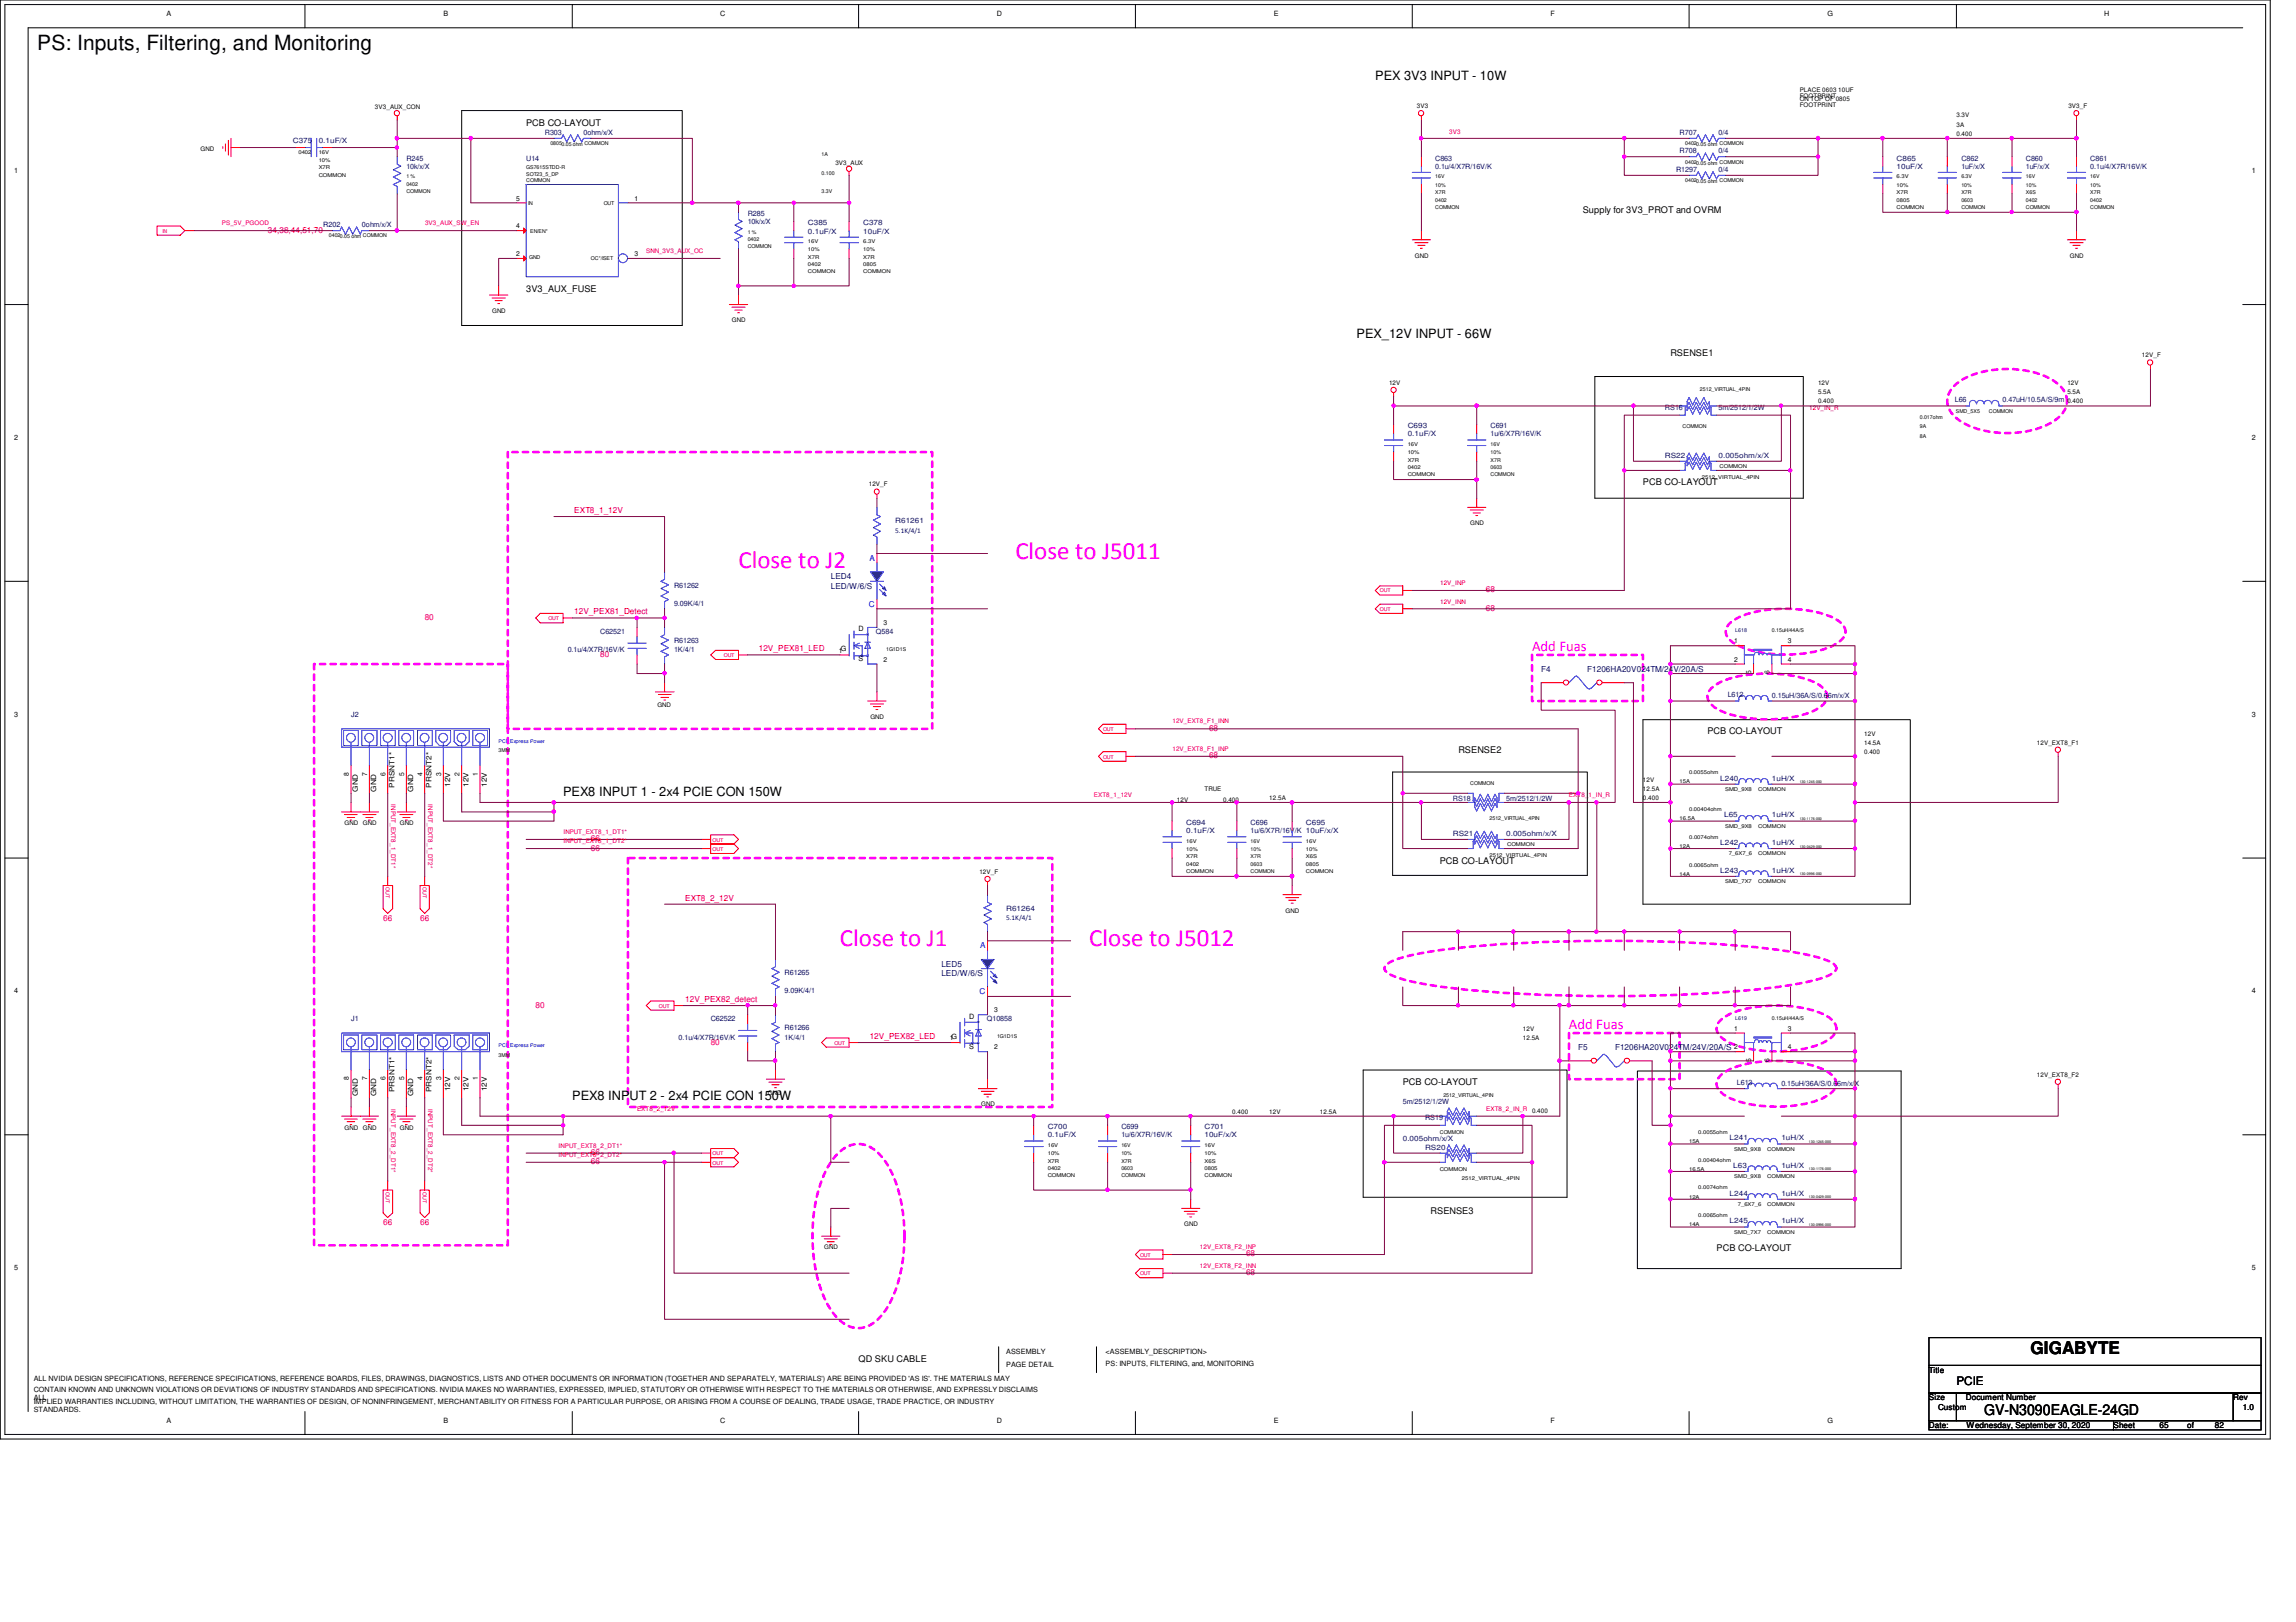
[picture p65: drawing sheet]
<svg xmlns="http://www.w3.org/2000/svg" width="297mm" height="210mm" viewBox="0 0 297 210" stroke-linecap="round" stroke-linejoin="round" font-family="sans-serif">
<defs><g id="words">
<g font-size="3.2" fill="#f0f">
<text x="95.5" y="73.5">Close to J2</text>
<text x="131.4" y="72.3">Close to J5011</text>
<text x="108.7" y="122.4">Close to J1</text>
<text x="140.9" y="122.4">Close to J5012</text>
</g>
<text font-size="2.7" x="4.8" y="6.5">PS: Inputs, Filtering, and Monitoring</text>
<text font-size="2.2" x="262.7" y="175.2">GIGABYTE</text>
<g font-size="1.9" fill="#f0f">
<text x="198.2" y="84.2">Add Fuas</text>
<text x="203" y="133.1">Add Fuas</text>
</g>
<text font-size="1.9" x="256.7" y="183.1">GV-N3090EAGLE-24GD</text>
<g font-size="1.7">
<text x="177.9" y="10.3">PEX 3V3 INPUT - 10W</text>
<text x="175.5" y="43.7">PEX_12V INPUT - 66W</text>
<text x="72.9" y="103">PEX8 INPUT 1 - 2x4 PCIE CON 150W</text>
<text x="74" y="142.4">PEX8 INPUT 2 - 2x4 PCIE CON 150W</text>
</g>
<text font-size="1.5" x="253.1" y="179.3">PCIE</text>
<g font-size="1.2">
<text x="68.1" y="16.3">PCB CO-LAYOUT</text>
<text x="204.8" y="27.6">Supply for 3V3_PROT and OVRM</text>
<text x="68.1" y="37.8">3V3_AUX_FUSE</text>
<text x="216.1" y="46.1">RSENSE1</text>
<text x="212.6" y="62.8">PCB CO-LAYOUT</text>
<text x="220.9" y="95">PCB CO-LAYOUT</text>
<text x="188.7" y="97.5">RSENSE2</text>
<text x="186.3" y="111.8">PCB CO-LAYOUT</text>
<text x="181.5" y="140.4">PCB CO-LAYOUT</text>
<text x="185.1" y="157.1">RSENSE3</text>
<text x="222.1" y="161.9">PCB CO-LAYOUT</text>
<text x="111.1" y="176.2">QD SKU CABLE</text>
</g>
<g font-size="1.1" fill="#f00">
<text x="34.7" y="30.1">34,38,44,51,70</text>
<text x="74.3" y="66.4">EXT8_1_12V</text>
<text x="192.2" y="76.7">68</text>
<text x="54.9" y="80.2">80</text>
<text x="74.3" y="79.5">12V_PEX81_Detect</text>
<text x="192.2" y="79">68</text>
<text x="77.6" y="85">80</text>
<text x="98.2" y="84.3">12V_PEX81_LED</text>
<text x="156.4" y="94.6">68</text>
<text x="156.4" y="98.1">68</text>
<text x="76.5" y="110.1">66</text>
<text x="76.5" y="108.9">66</text>
<text x="49.6" y="119.2">66</text>
<text x="54.4" y="119.2">66</text>
<text x="88.6" y="116.5">EXT8_2_12V</text>
<text x="69.3" y="130.4">80</text>
<text x="88.6" y="129.7">12V_PEX82_detect</text>
<text x="91.9" y="135.2">80</text>
<text x="112.5" y="134.5">12V_PEX82_LED</text>
<text x="76.5" y="149.5">66</text>
<text x="76.5" y="150.7">66</text>
<text x="49.6" y="158.5">66</text>
<text x="54.4" y="158.5">66</text>
<text x="161.2" y="165">68</text>
<text x="161.2" y="162.6">68</text>
</g>
<g font-size="1.1" fill="#00007f">
<text x="107.5" y="75">LED4</text>
<text x="107.5" y="76.2">LED/W/6/S</text>
<text x="199.4" y="86.9">F4</text>
<text x="205.4" y="86.9">F1206HA20V024TM/24V/20A/S</text>
<text x="121.8" y="125.1">LED5</text>
<text x="121.8" y="126.3">LED/W/6/S</text>
<text x="204.2" y="135.9">F5</text>
<text x="209" y="135.9">F1206HA20V024TM/24V/20A/S</text>
</g>
<g font-size="1.1" fill="#00f">
<text x="112.5" y="72.6">A</text>
<text x="112.4" y="78.6">C</text>
<text x="126.8" y="122.7">A</text>
<text x="126.7" y="128.7">C</text>
</g>
<g font-size="1.1">
<text x="249.6" y="177.7">Title</text>
<text x="249.6" y="181.2">Size</text>
<text x="249.6" y="184.8">Date:</text>
<text x="250.7" y="182.4">Custom</text>
<text x="254.3" y="181.2">Document Number</text>
<text x="254.4" y="184.8">Wednesday, September 30, 2020</text>
<text x="273.4" y="184.8">Sheet</text>
<text x="279.4" y="184.8">65</text>
<text x="283" y="184.8">of</text>
<text x="286.6" y="184.8">82</text>
<text x="288.9" y="181.2">Rev</text>
<text x="290.1" y="182.4">1.0</text>
</g>
<g font-size=".9">
<text x="21.5" y="2">A</text>
<text x="57.4" y="2">B</text>
<text x="93.2" y="2">C</text>
<text x="129" y="2">D</text>
<text x="164.8" y="2">E</text>
<text x="200.6" y="2">F</text>
<text x="236.4" y="2">G</text>
<text x="272.2" y="2">H</text>
<text x="1.8" y="22.4">1</text>
<text x="291.3" y="22.4">1</text>
<text x="66.8" y="29.5">4</text>
<text x="66.8" y="26">5</text>
<text x="82.1" y="26">1</text>
<text x="66.8" y="33.1">2</text>
<text x="82.1" y="33.1">3</text>
<text x="1.8" y="56.9">2</text>
<text x="291.3" y="56.9">2</text>
<text x="111.1" y="81.7">D</text>
<text x="114.3" y="80.9">3</text>
<text x="224.4" y="83.3">1</text>
<text x="231.3" y="83.3">3</text>
<text x="108.5" y="84.5">1G</text>
<text x="111.1" y="85.6">S</text>
<text x="114.3" y="85.6">2</text>
<text x="224.4" y="85.6">2</text>
<text x="226.6" y="87.2" transform="rotate(-90 226.6 87.2)">5</text>
<text x="228.9" y="87.2" transform="rotate(-90 228.9 87.2)">6</text>
<text x="231.3" y="85.6">4</text>
<text x="1.8" y="92.8">3</text>
<text x="291.3" y="92.8">3</text>
<text x="45.1" y="100.4" transform="rotate(-90 45.1 100.4)">8</text>
<text x="47.5" y="100.4" transform="rotate(-90 47.5 100.4)">7</text>
<text x="49.9" y="100.4" transform="rotate(-90 49.9 100.4)">6</text>
<text x="51.1" y="101.9" transform="rotate(-90 51.1 101.9)">PRSNT1*</text>
<text x="52.3" y="100.4" transform="rotate(-90 52.3 100.4)">5</text>
<text x="54.6" y="100.4" transform="rotate(-90 54.6 100.4)">4</text>
<text x="55.8" y="101.9" transform="rotate(-90 55.8 101.9)">PRSNT2*</text>
<text x="57.1" y="100.4" transform="rotate(-90 57.1 100.4)">3</text>
<text x="58.2" y="101.8" transform="rotate(-90 58.2 101.8)">12V</text>
<text x="59.4" y="100.4" transform="rotate(-90 59.4 100.4)">2</text>
<text x="60.6" y="101.8" transform="rotate(-90 60.6 101.8)">12V</text>
<text x="61.8" y="100.4" transform="rotate(-90 61.8 100.4)">1</text>
<text x="63" y="101.8" transform="rotate(-90 63 101.8)">12V</text>
<text x="46.3" y="102.4" transform="rotate(-90 46.3 102.4)">GND</text>
<text x="48.7" y="102.4" transform="rotate(-90 48.7 102.4)">GND</text>
<text x="53.5" y="102.4" transform="rotate(-90 53.5 102.4)">GND</text>
<text x="1.8" y="128.6">4</text>
<text x="125.4" y="131.8">D</text>
<text x="128.6" y="131">3</text>
<text x="291.3" y="128.6">4</text>
<text x="122.9" y="134.6">1G</text>
<text x="125.4" y="135.8">S</text>
<text x="128.6" y="135.8">2</text>
<text x="224.4" y="133.4">1</text>
<text x="224.4" y="135.8">2</text>
<text x="226.6" y="137.4" transform="rotate(-90 226.6 137.4)">5</text>
<text x="228.9" y="137.4" transform="rotate(-90 228.9 137.4)">6</text>
<text x="231.3" y="133.4">3</text>
<text x="231.3" y="135.8">4</text>
<text x="45.1" y="139.8" transform="rotate(-90 45.1 139.8)">8</text>
<text x="46.3" y="141.8" transform="rotate(-90 46.3 141.8)">GND</text>
<text x="47.5" y="139.8" transform="rotate(-90 47.5 139.8)">7</text>
<text x="48.7" y="141.8" transform="rotate(-90 48.7 141.8)">GND</text>
<text x="49.9" y="139.8" transform="rotate(-90 49.9 139.8)">6</text>
<text x="51.1" y="141.4" transform="rotate(-90 51.1 141.4)">PRSNT1*</text>
<text x="52.3" y="139.8" transform="rotate(-90 52.3 139.8)">5</text>
<text x="53.5" y="141.8" transform="rotate(-90 53.5 141.8)">GND</text>
<text x="54.6" y="139.8" transform="rotate(-90 54.6 139.8)">4</text>
<text x="55.8" y="141.4" transform="rotate(-90 55.8 141.4)">PRSNT2*</text>
<text x="57.1" y="139.8" transform="rotate(-90 57.1 139.8)">3</text>
<text x="58.2" y="141.2" transform="rotate(-90 58.2 141.2)">12V</text>
<text x="59.4" y="139.8" transform="rotate(-90 59.4 139.8)">2</text>
<text x="60.6" y="141.2" transform="rotate(-90 60.6 141.2)">12V</text>
<text x="61.8" y="139.8" transform="rotate(-90 61.8 139.8)">1</text>
<text x="63" y="141.2" transform="rotate(-90 63 141.2)">12V</text>
<text x="1.8" y="164.4">5</text>
<text x="291.3" y="164.4">5</text>
<text x="4.4" y="178.7">ALL NVIDIA DESIGN SPECIFICATIONS, REFERENCE SPECIFICATIONS, REFERENCE BOARDS, FILES, DRAWINGS, DIAGNOSTICS, LISTS AND OTHER DOCUMENTS OR INFORMATION (TOGETHER AND SEPARATELY, 'MATERIALS') ARE BEING PROVIDED 'AS IS'. THE MATERIALS MAY</text>
<text x="130.2" y="177">PAGE DETAIL</text>
<text x="130.2" y="175.3">ASSEMBLY</text>
<text x="143" y="175.3">&lt;ASSEMBLY_DESCRIPTION&gt;</text>
<text x="143" y="176.8">PS: INPUTS, FILTERING, and, MONITORING</text>
<text x="4.4" y="180.2">CONTAIN KNOWN AND UNKNOWN VIOLATIONS OR DEVIATIONS OF INDUSTRY STANDARDS AND SPECIFICATIONS. NVIDIA MAKES NO WARRANTIES, EXPRESSED, IMPLIED, STATUTORY OR OTHERWISE WITH RESPECT TO THE MATERIALS OR OTHERWISE, AND EXPRESSLY DISCLAIMS</text>
<text x="4.4" y="181.1">ALL</text>
<text x="4.4" y="181.7">IMPLIED WARRANTIES INCLUDING, WITHOUT LIMITATION, THE WARRANTIES OF DESIGN, OF NONINFRINGEMENT, MERCHANTABILITY OR FITNESS FOR A PARTICULAR PURPOSE, OR ARISING FROM A COURSE OF DEALING, TRADE USAGE, TRADE PRACTICE, OR INDUSTRY</text>
<text x="4.4" y="182.7">STANDARDS.</text>
<text x="21.5" y="184.1">A</text>
<text x="57.4" y="184.1">B</text>
<text x="93.2" y="184.1">C</text>
<text x="129" y="184.1">D</text>
<text x="164.8" y="184.1">E</text>
<text x="200.6" y="184.1">F</text>
<text x="236.4" y="184.1">G</text>
</g>
<g font-size=".9" fill="#00007f">
<text x="70.5" y="17.4">R303</text>
<text x="75.5" y="17.4">0ohm/x/X</text>
<text x="217.3" y="17.4">R707</text>
<text x="222.3" y="17.4">0/4</text>
<text x="37.9" y="18.5">C375</text>
<text x="41.2" y="18.5">0.1uF/X</text>
<text x="52.6" y="20.8">R245</text>
<text x="52.6" y="21.8">10k/x/X</text>
<text x="68.1" y="20.8">U14</text>
<text x="185.7" y="20.8">C863</text>
<text x="185.7" y="21.8">0.1u/4/X7R/16V/K</text>
<text x="216.8" y="22.2">R1297</text>
<text x="217.3" y="19.8">R708</text>
<text x="222.3" y="19.8">0/4</text>
<text x="222.3" y="22.2">0/4</text>
<text x="245.4" y="20.8">C865</text>
<text x="245.4" y="21.8">10uF/X</text>
<text x="253.7" y="20.8">C862</text>
<text x="253.7" y="21.8">1uF/x/X</text>
<text x="262.1" y="20.8">C860</text>
<text x="262.1" y="21.8">1uF/x/X</text>
<text x="270.4" y="20.8">C861</text>
<text x="270.4" y="21.8">0.1u/4/X7R/16V/K</text>
<text x="41.8" y="29.4">R202</text>
<text x="46.8" y="29.4">0ohm/x/X</text>
<text x="96.7" y="27.9">R285</text>
<text x="96.7" y="29">10k/x/X</text>
<text x="104.5" y="29.1">C385</text>
<text x="111.7" y="29.1">C378</text>
<text x="104.5" y="30.2">0.1uF/X</text>
<text x="111.7" y="30.2">10uF/X</text>
<text x="215.4" y="53">RS16</text>
<text x="222.3" y="53">5m/2512/1/2W</text>
<text x="252.9" y="52.1">L66</text>
<text x="259.1" y="52.1">0.47uH/10.5A/S/9m</text>
<text x="182.1" y="55.4">C693</text>
<text x="182.1" y="56.5">0.1uF/X</text>
<text x="192.8" y="55.4">C691</text>
<text x="192.8" y="56.5">1u/6/X7R/16V/K</text>
<text x="215.4" y="59.2">RS22</text>
<text x="222.3" y="59.2">0.005ohm/x/X</text>
<text x="115.8" y="67.7">R61261</text>
<text x="115.8" y="68.9">5.1K/4/1</text>
<text x="87.2" y="76.1">R61262</text>
<text x="77.6" y="82">C62521</text>
<text x="87.2" y="83.2">R61263</text>
<text x="87.2" y="78.4">9.09K/4/1</text>
<text x="113.3" y="82">Q584</text>
<text x="73.4" y="84.4">0.1u/4/X7R/16V/K</text>
<text x="87.2" y="84.4">1K/4/1</text>
<text x="45.4" y="92.8">J2</text>
<text x="223.5" y="90.3">L612</text>
<text x="229.2" y="90.4">0.15uH/36A/S/0.66m/x/X</text>
<text x="222.5" y="101">L240</text>
<text x="229.2" y="101">1uH/X</text>
<text x="153.5" y="106.7">C694</text>
<text x="153.5" y="107.8">0.1uF/X</text>
<text x="161.8" y="106.7">C696</text>
<text x="161.8" y="107.8">1u/6/X7R/16V/K 10uF/x/X</text>
<text x="168.9" y="106.7">C695</text>
<text x="188" y="103.6">RS18</text>
<text x="194.9" y="103.6">5m/2512/1/2W</text>
<text x="223.1" y="105.8">L65</text>
<text x="229.2" y="105.8">1uH/X</text>
<text x="188" y="108.2">RS21</text>
<text x="194.9" y="108.2">0.005ohm/x/X</text>
<text x="222.5" y="112.9">L243</text>
<text x="222.5" y="109.3">L242</text>
<text x="229.2" y="109.3">1uH/X</text>
<text x="229.2" y="112.9">1uH/X</text>
<text x="130.2" y="117.9">R61264</text>
<text x="130.2" y="119.1">5.1K/4/1</text>
<text x="101.5" y="126.2">R61265</text>
<text x="101.5" y="128.6">9.09K/4/1</text>
<text x="45.4" y="132.2">J1</text>
<text x="87.8" y="134.5">0.1u/4/X7R/16V/K</text>
<text x="91.9" y="132.2">C62522</text>
<text x="101.5" y="133.3">R61266</text>
<text x="101.5" y="134.5">1K/4/1</text>
<text x="127.7" y="132.2">Q10858</text>
<text x="181.5" y="142.9">5m/2512/1/2W</text>
<text x="224.7" y="140.4">L613</text>
<text x="230.5" y="140.5">0.15uH/36A/S/0.66m/x/X</text>
<text x="135.5" y="146.1">C700</text>
<text x="135.5" y="147.2">0.1uF/X</text>
<text x="145.1" y="146.1">C699</text>
<text x="145.1" y="147.2">1u/6/X7R/16V/K</text>
<text x="155.8" y="146.1">C701</text>
<text x="155.8" y="147.2">10uF/x/X</text>
<text x="181.5" y="147.7">0.005ohm/x/X</text>
<text x="184.4" y="148.8">RS20</text>
<text x="184.4" y="144.9">RS19</text>
<text x="223.8" y="147.6">L241</text>
<text x="230.5" y="147.6">1uH/X</text>
<text x="223.8" y="154.7">L244</text>
<text x="224.2" y="151.1">L63</text>
<text x="230.5" y="154.7">1uH/X</text>
<text x="230.5" y="151.1">1uH/X</text>
<text x="223.8" y="158.3">L245</text>
<text x="230.5" y="158.3">1uH/X</text>
</g>
<g font-size=".8">
<text x="232.8" y="11.9">PLACE 0603 10UF</text>
<text x="48.5" y="14.1">3V3_AUX_CON</text>
<text x="183.3" y="14">3V3</text>
<text x="232.8" y="12.7">FOOTPRINT</text>
<text x="232.8" y="13">ON TOP OF 0805</text>
<text x="232.8" y="13.9">FOOTPRINT</text>
<text x="253.1" y="16.4">3A</text>
<text x="253.1" y="15.2">3.3V</text>
<text x="253.1" y="17.6">0.400</text>
<text x="267.6" y="14">3V3_F</text>
<text x="25.9" y="19.5">GND</text>
<text x="108.1" y="21.3">3V3_AUX</text>
<text x="183" y="33.4">GND</text>
<text x="267.8" y="33.4">GND</text>
<text x="63.7" y="40.5">GND</text>
<text x="94.7" y="41.7">GND</text>
<text x="277.1" y="46.2">12V_F</text>
<text x="179.7" y="49.8">12V</text>
<text x="235.2" y="51">5.5A</text>
<text x="235.2" y="49.8">12V</text>
<text x="235.2" y="52.2">0.400</text>
<text x="267.5" y="51">5.5A</text>
<text x="267.5" y="49.8">12V</text>
<text x="267.5" y="52.2">0.400</text>
<text x="112.4" y="62.9">12V_F</text>
<text x="190.2" y="68">GND</text>
<text x="85" y="91.5">GND</text>
<text x="112.6" y="93">GND</text>
<text x="241.2" y="95.2">12V</text>
<text x="212.6" y="101.2">12V</text>
<text x="241.2" y="96.4">14.5A</text>
<text x="241.2" y="97.6">0.400</text>
<text x="263.5" y="96.4">12V_EXT8_F1</text>
<text x="44.6" y="106.8">GND</text>
<text x="46.9" y="106.8">GND</text>
<text x="51.7" y="106.8">GND</text>
<text x="152.3" y="103.8">12V</text>
<text x="155.8" y="102.4">TRUE</text>
<text x="158.2" y="103.8">0.400</text>
<text x="164.2" y="103.5">12.5A</text>
<text x="212.6" y="102.4">12.5A</text>
<text x="212.6" y="103.5">0.400</text>
<text x="126.7" y="113.1">12V_F</text>
<text x="166.3" y="118.1">GND</text>
<text x="197" y="133.4">12V</text>
<text x="197" y="134.6">12.5A</text>
<text x="99.4" y="141.6">GND</text>
<text x="127" y="143.2">GND</text>
<text x="263.5" y="139.4">12V_EXT8_F2</text>
<text x="44.6" y="146.2">GND</text>
<text x="46.9" y="146.2">GND</text>
<text x="51.7" y="146.2">GND</text>
<text x="159.4" y="144.1">0.400</text>
<text x="164.2" y="144.1">12V</text>
<text x="170.8" y="144.1">12.5A</text>
<text x="198.2" y="144">0.400</text>
<text x="106.6" y="161.7">GND</text>
<text x="153.2" y="158.7">GND</text>
</g>
<g font-size=".8" fill="#f00">
<text x="187.5" y="17.4">3V3</text>
<text x="28.7" y="29.1">PS_5V_PGOOD</text>
<text x="55" y="29.1">3V3_AUX_SW_EN</text>
<text x="83.6" y="32.7">SNN_3V3_AUX_OC</text>
<text x="234.1" y="53">12V_IN_R</text>
<text x="186.3" y="75.7">12V_INP</text>
<text x="186.3" y="78.1">12V_INN</text>
<text x="151.7" y="93.6">12V_EXT8_F1_INN</text>
<text x="151.7" y="97.2">12V_EXT8_F1_INP</text>
<text x="50.6" y="104.1" transform="rotate(90 50.6 104.1)">INPUT_EXT8_1_DT1*</text>
<text x="55.4" y="104.1" transform="rotate(90 55.4 104.1)">INPUT_EXT8_1_DT2*</text>
<text x="72.9" y="107.9">INPUT_EXT8_1_DT1*</text>
<text x="141.5" y="103.2">EXT8_1_12V</text>
<text x="203" y="103.2">EXT8_1_IN_R</text>
<text x="72.9" y="109.1">INPUT_EXT8_1_DT2*</text>
<text x="50.6" y="143.5" transform="rotate(90 50.6 143.5)">INPUT_EXT8_2_DT1*</text>
<text x="55.4" y="143.5" transform="rotate(90 55.4 143.5)">INPUT_EXT8_2_DT2*</text>
<text x="82.4" y="143.8">EXT8_2_12V</text>
<text x="192.3" y="143.8">EXT8_2_IN_R</text>
<text x="72.3" y="148.5">INPUT_EXT8_2_DT1*</text>
<text x="72.3" y="149.7">INPUT_EXT8_2_DT2*</text>
<text x="155.2" y="161.7">12V_EXT8_F2_INP</text>
<text x="155.2" y="164">12V_EXT8_F2_INN</text>
</g>
<g font-size=".7">
<text x="38.6" y="20">0402</text>
<text x="41.2" y="22.9">COMMON</text>
<text x="41.2" y="20">16V</text>
<text x="41.2" y="21.9">X7R</text>
<text x="41.2" y="20.9">10%</text>
<text x="52.6" y="23.1">1 %</text>
<text x="68.1" y="21.9">GS7615STDD-R</text>
<text x="68.1" y="23.5">COMMON</text>
<text x="68.1" y="22.7">SOT23_5_DP</text>
<text x="71.2" y="18.8">08050.05 ohm COMMON</text>
<text x="106.3" y="20.2">1A</text>
<text x="106.3" y="22.6">0.100</text>
<text x="185.7" y="23.1">16V</text>
<text x="218" y="21.2">04020.05 ohm COMMON</text>
<text x="218" y="23.5">04020.05 ohm COMMON</text>
<text x="218" y="18.8">04020.05 ohm COMMON</text>
<text x="245.4" y="23.1">6.3V</text>
<text x="253.7" y="23.1">6.3V</text>
<text x="262.1" y="23.1">16V</text>
<text x="270.4" y="23.1">16V</text>
<text x="52.6" y="25">COMMON</text>
<text x="52.6" y="24">0402</text>
<text x="68.3" y="26.5">IN</text>
<text x="78.1" y="26.5">OUT</text>
<text x="106.3" y="25">3.3V</text>
<text x="185.7" y="26.1">0402</text>
<text x="185.7" y="25.1">X7R</text>
<text x="185.7" y="27">COMMON</text>
<text x="185.7" y="24.2">10%</text>
<text x="245.4" y="27">COMMON</text>
<text x="245.4" y="25.1">X7R</text>
<text x="245.4" y="26.1">0805</text>
<text x="245.4" y="24.2">10%</text>
<text x="253.7" y="27">COMMON</text>
<text x="253.7" y="26.1">0603</text>
<text x="253.7" y="25.1">X7R</text>
<text x="253.7" y="24.2">10%</text>
<text x="262.1" y="26.1">0402</text>
<text x="262.1" y="25.1">X6S</text>
<text x="262.1" y="24.2">10%</text>
<text x="262.1" y="27">COMMON</text>
<text x="270.4" y="25.1">X7R</text>
<text x="270.4" y="26.1">0402</text>
<text x="270.4" y="27">COMMON</text>
<text x="270.4" y="24.2">10%</text>
<text x="42.5" y="30.7">04020.05 ohm COMMON</text>
<text x="68.4" y="33.5">GND</text>
<text x="68.6" y="30.1">EN/EN*</text>
<text x="76.5" y="33.7">OC*/ISET</text>
<text x="96.7" y="32.1">COMMON</text>
<text x="96.7" y="30.2">1 %</text>
<text x="96.7" y="31.2">0402</text>
<text x="104.5" y="33.5">X7R</text>
<text x="104.5" y="32.5">10%</text>
<text x="104.5" y="31.5">16V</text>
<text x="104.5" y="34.4">0402</text>
<text x="104.5" y="35.4">COMMON</text>
<text x="111.7" y="35.4">COMMON</text>
<text x="111.7" y="33.5">X7R</text>
<text x="111.7" y="31.5">6.3V</text>
<text x="111.7" y="32.5">10%</text>
<text x="111.7" y="34.4">0805</text>
<text x="219.9" y="50.5">2512_VIRTUAL_4PIN</text>
<text x="253" y="53.4">SMD_5X5</text>
<text x="257.3" y="53.4">COMMON</text>
<text x="182.1" y="58.8">10%</text>
<text x="182.1" y="59.7">X7R</text>
<text x="182.1" y="57.7">16V</text>
<text x="192.8" y="58.8">10%</text>
<text x="192.8" y="57.7">16V</text>
<text x="192.8" y="59.7">X7R</text>
<text x="217.7" y="55.3">COMMON</text>
<text x="248.4" y="54.2">0.017ohm</text>
<text x="248.4" y="56.6">8A</text>
<text x="248.4" y="55.4">9A</text>
<text x="182.1" y="61.6">COMMON</text>
<text x="182.1" y="60.7">0402</text>
<text x="192.8" y="60.7">0603</text>
<text x="192.8" y="61.6">COMMON</text>
<text x="220.2" y="62">2512_VIRTUAL_4PIN</text>
<text x="222.5" y="60.6">COMMON</text>
<text x="229.2" y="81.8">0.15uH/44A/S</text>
<text x="114.6" y="84.2">1G1D1S</text>
<text x="64.5" y="97.3">3MM</text>
<text x="190.2" y="101.6">COMMON</text>
<text x="217.3" y="101.4">15A</text>
<text x="218.5" y="100.2">0.0055ohm</text>
<text x="192.7" y="106.2">2512_VIRTUAL_4PIN</text>
<text x="217.3" y="106.2">16.5A</text>
<text x="218.5" y="105">0.00404ohm</text>
<text x="223.2" y="107.1">SMD_9X8</text>
<text x="223.2" y="102.4">SMD_9X8</text>
<text x="227.5" y="102.4">COMMON</text>
<text x="227.5" y="107.1">COMMON</text>
<text x="153.5" y="111.1">X7R</text>
<text x="153.5" y="109.1">16V</text>
<text x="153.5" y="112">0402</text>
<text x="153.5" y="110.1">10%</text>
<text x="153.5" y="113">COMMON</text>
<text x="161.8" y="111.1">X7R</text>
<text x="161.8" y="110.1">10%</text>
<text x="161.8" y="109.1">16V</text>
<text x="161.8" y="112">0603</text>
<text x="161.8" y="113">COMMON</text>
<text x="168.9" y="109.1">16V</text>
<text x="168.9" y="110.1">10%</text>
<text x="168.9" y="113">COMMON</text>
<text x="168.9" y="112">0805</text>
<text x="168.9" y="111.1">X6S</text>
<text x="192.7" y="111">2512_VIRTUAL_4PIN</text>
<text x="195" y="109.5">COMMON</text>
<text x="217.3" y="113.3">14A</text>
<text x="217.3" y="109.7">12A</text>
<text x="218.5" y="112.1">0.0065ohm</text>
<text x="218.5" y="108.5">0.0074ohm</text>
<text x="223.6" y="110.7">7_6X7_6</text>
<text x="227.5" y="110.7">COMMON</text>
<text x="223.2" y="114.3">SMD_7X7</text>
<text x="227.5" y="114.3">COMMON</text>
<text x="229.2" y="132">0.15uH/44A/S</text>
<text x="64.5" y="136.7">3MM</text>
<text x="129" y="134.3">1G1D1S</text>
<text x="186.7" y="142">2512_VIRTUAL_4PIN</text>
<text x="135.5" y="149.5">10%</text>
<text x="135.5" y="148.4">16V</text>
<text x="145.1" y="149.5">10%</text>
<text x="145.1" y="148.4">16V</text>
<text x="155.8" y="148.4">16V</text>
<text x="155.8" y="149.5">10%</text>
<text x="186.3" y="146.8">COMMON</text>
<text x="218.5" y="148">15A</text>
<text x="219.7" y="146.8">0.0055ohm</text>
<text x="224.4" y="148.9">SMD_9X8</text>
<text x="228.6" y="148.9">COMMON</text>
<text x="135.5" y="150.5">X7R</text>
<text x="135.5" y="151.4">0402</text>
<text x="135.5" y="152.4">COMMON</text>
<text x="145.1" y="150.5">X7R</text>
<text x="145.1" y="152.4">COMMON</text>
<text x="145.1" y="151.4">0603</text>
<text x="155.8" y="150.5">X6S</text>
<text x="155.8" y="152.4">COMMON</text>
<text x="155.8" y="151.4">0805</text>
<text x="186.3" y="151.5">COMMON</text>
<text x="189.1" y="152.7">2512_VIRTUAL_4PIN</text>
<text x="218.5" y="155.1">12A</text>
<text x="218.5" y="151.5">16.5A</text>
<text x="219.7" y="150.3">0.00404ohm</text>
<text x="219.7" y="153.9">0.0074ohm</text>
<text x="224.4" y="152.5">SMD_9X8</text>
<text x="228.6" y="152.5">COMMON</text>
<text x="218.5" y="158.7">14A</text>
<text x="219.7" y="157.5">0.0065ohm</text>
<text x="224.4" y="159.6">SMD_7X7</text>
<text x="224.8" y="156.1">7_6X7_6</text>
<text x="228.6" y="159.6">COMMON</text>
<text x="228.6" y="156.1">COMMON</text>
</g>
<g font-size=".7" fill="#f00">
<text x="21" y="30.1">IN</text>
<text x="178.5" y="76.7">OUT</text>
<text x="70.9" y="80.3">OUT</text>
<text x="178.5" y="79.1">OUT</text>
<text x="93.6" y="85">OUT</text>
<text x="142.7" y="94.6">OUT</text>
<text x="142.7" y="98.2">OUT</text>
<text x="92.2" y="110.1">OUT</text>
<text x="92.2" y="108.9">OUT</text>
<text x="49.9" y="114.9" transform="rotate(90 49.9 114.9)">OUT</text>
<text x="54.7" y="114.9" transform="rotate(90 54.7 114.9)">OUT</text>
<text x="85.3" y="130.4">OUT</text>
<text x="107.9" y="135.2">OUT</text>
<text x="92.2" y="149.5">OUT</text>
<text x="49.9" y="154.2" transform="rotate(90 49.9 154.2)">OUT</text>
<text x="54.7" y="154.2" transform="rotate(90 54.7 154.2)">OUT</text>
<text x="92.2" y="150.7">OUT</text>
<text x="147.5" y="165">OUT</text>
<text x="147.5" y="162.6">OUT</text>
</g>
<g font-size=".7" fill="#00007f">
<text x="224.5" y="81.8">L618</text>
<text x="224.5" y="132">L619</text>
</g>
<g font-size=".7" fill="#00f">
<text x="64.5" y="96.1">PCI_Express Power</text>
<text x="64.5" y="135.6">PCI_Express Power</text>
</g>
<g font-size=".5">
<text x="232.8" y="101.3">130-1245-000</text>
<text x="232.8" y="106.1">130-1176-000</text>
<text x="232.8" y="113.3">130-0996-000</text>
<text x="232.8" y="109.7">130-0429-000</text>
<text x="234" y="147.9">130-1245-000</text>
<text x="234" y="155.1">130-0429-000</text>
<text x="234" y="151.5">130-1176-000</text>
<text x="234" y="158.7">130-0996-000</text>
</g>
</g></defs>
<g fill="none" stroke="#000" stroke-width=".13">
<path d="M0 0h293.7v186.2h-293.7zM.6 .6h292.5v185h-292.5zM39.5 .6v3M59.7 14.3h28.6v27.8h-28.6zM74 .6v3M111.1 .6v3M146.9 .6v3M182.7 .6v3M218.5 .6v3M253.1 .6v3M290.1 3.6h-286.5v179.1M.6 39.4h3"/>
<path d="M290.1 39.4h3M206.3 48.7h27v15.8h-27zM.6 75.2h3M290.1 75.2h3M180.2 99.9h25.2v13.4h-25.2zM212.6 93.1h34.5v23.9h-34.5zM.6 111h3M290.1 111h3M176.4 138.5h26.3v16.4h-26.3zM211.8 138.6h34.2v25.6h-34.2zM.6 146.9h3M290.1 146.9h3"/>
<path d="M129.2 174.3v3.3M141.9 174.3v3.3M249.6 173.1h42.9v3.6h-42.9zM249.6 176.7h42.9v3.6h-42.9zM39.5 182.7v2.9M74 182.7v2.9M111.1 182.7v2.9M146.9 182.7v2.9M182.7 182.7v2.9M218.5 182.7v2.9M249.6 180.3h3.5v3.6h-3.5zM249.6 183.9h23.8v1.1h-23.8z"/>
<path d="M253.1 180.3h35.8v3.6h-35.8zM273.4 183.9h19.1v1.1h-19.1zM288.9 180.3h3.6v3.6h-3.6z"/>
</g>
<path d="M65.7 58.5h54.9v35.8h-54.9zM252.8 50a9 9 0 0 1 5.6-2.2 11.9 11.9 0 0 1 7.5 1.6 2.95 2.95 0 0 1 1.4 3.2 4.6 4.6 0 0 1-3.1 2.6 13.2 13.2 0 0 1-10-.4 3.8 3.8 0 0 1-2.3-2.9l.1-.7 .3-.6zM40.6 85.9h25.1v75.3h-25.1zM198.2 84.8h14.4v5.9h-14.4zM221.3 89.2a8.2 8.2 0 0 1 4.9-1.9 16.4 16.4 0 0 1 8.7 1.1 2.26 2.26 0 0 1 1.5 1.7 2.26 2.26 0 0 1-1.5 1.8 16.6 16.6 0 0 1-12.5 0 2.25 2.25 0 0 1-1.5-1.8l.1-.5zM223.7 80.8a8.2 8.2 0 0 1 4.8-1.9 16.4 16.4 0 0 1 8.8 1.1 2.26 2.26 0 0 1 1.5 1.7 2.26 2.26 0 0 1-1.5 1.8 16.6 16.6 0 0 1-12.6 0 2.25 2.25 0 0 1-1.4-1.8l.1-.4zM81.2 111h54.9v32.3h-54.9zM179.2 125a6.1 6.1 0 0 1 3-1.3 113.8 113.8 0 0 1 20.6-1.9 180.1 180.1 0 0 1 28.8 1.3 18.7 18.7 0 0 1 5.4 1.5l.4 .4 .2 .3-.2 .4a6.2 6.2 0 0 1-3 1.2 113.1 113.1 0 0 1-20.5 1.9 176.6 176.6 0 0 1-28.8-1.3 18.6 18.6 0 0 1-5.5-1.5l-.4-.3-.1-.4zM203 133.7h14.3v6h-14.3zM222.5 139.3a8.2 8.2 0 0 1 4.9-1.9 16.4 16.4 0 0 1 8.7 1.1 2.26 2.26 0 0 1 1.5 1.8 2.26 2.26 0 0 1-1.5 1.7 16.6 16.6 0 0 1-12.5 0 2.25 2.25 0 0 1-1.5-1.7l.1-.5zM222.5 132.2a8.2 8.2 0 0 1 4.9-1.9 16.4 16.4 0 0 1 8.7 1 2.26 2.26 0 0 1 1.5 1.8 2.26 2.26 0 0 1-1.5 1.7 16.6 16.6 0 0 1-12.5 0 2.25 2.25 0 0 1-1.5-1.7l.1-.5zM108.7 149a3.3 3.3 0 0 1 4.7 0 11.5 11.5 0 0 1 3.1 6.3 21.5 21.5 0 0 1-1.2 13.1 6.3 6.3 0 0 1-3.5 3.4 3.6 3.6 0 0 1-3.8-1.6 14.3 14.3 0 0 1-2.7-7.1 21 21 0 0 1 1.5-11.6l.6-1 .6-.8z" fill="none" stroke="#f0f" stroke-width=".34" stroke-dasharray=".7 .7"/>
<g fill="none" stroke="#f00" stroke-width=".13">
<path d="M28.8 19v.2M29.2 18.6v1M29.5 18.2v1.9M29.9 19.1h1.2M29.9 17.9v2.4M38.2 19.1h1.3M41.8 19.1h1.2M51.4 15v.5M183.9 15v.5M268.6 15v.5M23.9 29.8l-.6-.5h-3v1.1h3l.6-.6h1.2M43 29.8h.1"/>
<path d="M47.8 29.8h.1M51.4 20.3h.1M51.4 25.1h.1M63.3 38.2h2.4M63.7 38.6h1.7M64 38.9h1M64.4 39.3h.2M64.5 37v1.2M81.2 26.2h.1M94.4 39.4h2.3M94.7 39.8h1.7M95.5 38.2v1.2"/>
<path d="M109.9 22.2v.5M182.7 31h2.4M183 31.4h1.7M183.4 31.7h1M183.8 32.1h.2M183.9 29.8v1.2M218.5 22.7h.1M218.5 20.3h.1M223.3 22.7h.1M223.3 20.3h.1M267.5 31h2.3M267.8 31.4h1.7"/>
<path d="M268.2 31.7h.9M268.5 32.1h.3M268.6 29.8v1.2M95.1 40.1h.9M95.4 40.5h.3M180.3 50.8v.6M217.3 59.7h.1M217.3 52.5h.1M217.3 53.7h.1M222.1 59.7h.1M222.1 53.7h.1M222.1 52.5h.1"/>
<path d="M278.2 47.3v.5M69.3 80l.6-.6h3v1.2h-3zM72.9 80h1.1M113.4 64v.5M178.5 78.2h3v1.2h-3l-.6-.6zM178.5 75.8h3v1.2h-3l-.6-.6zM181.5 78.8h1.2M181.5 76.4h1.2M189.9 65.7h2.3M190.2 66h1.7M190.6 66.4h.9M190.9 66.7h.3"/>
<path d="M191 64.5v1.2M217.3 60.9h.1M222.1 60.9h.1M84.8 89.5h2.4M85.2 89.9h1.6M85.5 90.3h1M85.9 90.6h.2M86 88.3v1.2M91.9 84.8l.7-.6h2.9v1.1h-2.9zM95.5 84.8h1.2M108.7 84.8h1.2M112.3 90.7h2.3"/>
<path d="M112.6 91.1h1.7M113 91.4h.9M113.3 91.8h.3M113.4 89.5v1.2M113.4 85.9h.1M113.4 81.2h.1M142.1 97.9l.6-.6h3v1.2h-3zM142.1 94.3l.6-.6h3v1.2h-3zM145.7 97.9h1.2M145.7 94.3h1.2M266.3 97.4v.5M44.2 105.1h4.8"/>
<path d="M44.6 105.4h1.6M44.9 105.8h1M45.3 106.1h.2M45.4 103.8v1.3M46.9 105.4h1.7M47.3 105.8h1M47.7 106.1h.2M47.8 103.8v1.3M49.6 114.6h1.2v3l-.6 .6-.6-.6zM50.2 113.4v1.2M51.4 105.1h2.4M51.7 105.4h1.7"/>
<path d="M52.1 105.8h.9M52.4 106.1h.3M52.6 103.8v1.3M54.4 114.6h1.1v3l-.6 .6-.5-.6zM54.9 113.4v1.2M90.8 109.8h1.1M90.8 108.6h1.1M91.9 109.2h3.1l.5 .6-.5 .6h-3.1zM91.9 108h3.1l.5 .6-.5 .6h-3.1zM127.8 114.1v.5M127.8 115.8h.1M166 115.8h2.4"/>
<path d="M166.3 116.2h1.7M166.7 116.5h.9M167 116.9h.3M167.2 114.6v1.2M189.9 103.8h.1M189.9 102.7h.1M194.6 102.7h.1M194.6 103.8h.1M84.2 129.5h3v1.2h-3l-.6-.6zM87.2 130.1h1.2M96.7 131.3v1.2M96.7 134.9v1.2"/>
<path d="M99.1 139.7h2.4M100.3 138.5v1.2M106.9 134.3h3v1.2h-3l-.6-.6zM109.9 134.9h1.2M127.8 139.7v1.2M127.8 120.6h.1M44.2 144.4h4.8M44.6 144.8h1.6M44.9 145.2h1M45.3 145.5h.2M45.4 143.3v1.1M46.9 144.8h1.7"/>
<path d="M47.3 145.2h1M47.7 145.5h.2M47.8 143.3v1.1M49.6 154h1.2v3l-.6 .6-.6-.6zM50.2 152.8v1.2M51.4 144.4h2.4M51.7 144.8h1.7M52.1 145.2h.9M52.4 145.5h.3M52.6 143.3v1.1M54.4 154h1.1v3l-.6 .6-.5-.6zM54.9 152.8v1.2"/>
<path d="M90.8 150.4h1.1M90.8 149.2h1.1M91.9 149.8h3.1l.5 .6-.5 .6h-3.1zM91.9 148.6h3.1l.5 .6-.5 .6h-3.1zM99.5 140h1.7M99.9 140.4h.9M100.2 140.8h.3M106.3 160h2.4M107.5 158.8v1.2M126.6 140.9h2.4M127 141.2h1.6M127.3 141.6h1"/>
<path d="M127.7 141.9h.2M152.9 156.4h2.3M153.2 156.8h1.7M153.6 157.1h.9M153.9 157.5h.3M154 155.2v1.2M225.7 140.9h.1M230.5 140.9h.1M266.3 140.4v.5M106.6 160.3h1.7M107 160.7h.9M107.4 161h.2"/>
<path d="M147.5 164.2h2.9v1.2h-2.9l-.6-.6zM147.5 161.8h2.9v1.1h-2.9l-.6-.6zM150.4 164.8h1.2M150.4 162.3h1.2"/>
<circle cx="51.3" cy="14.6" r=".34"/>
<circle cx="183.8" cy="14.6" r=".34"/>
<circle cx="268.6" cy="14.6" r=".33"/>
<circle cx="109.8" cy="21.8" r=".34"/>
<circle cx="180.3" cy="50.5" r=".34"/>
<circle cx="278.2" cy="46.9" r=".34"/>
<circle cx="113.4" cy="63.6" r=".33"/>
<circle cx="266.2" cy="97" r=".34"/>
<circle cx="127.8" cy="113.7" r=".34"/>
<circle cx="266.2" cy="140" r=".34"/>
</g>
<g fill="none" stroke="#00f" stroke-width=".13">
<path d="M39.5 19.1h.8M40.3 17.9v2.4M41 19.1h.8M41 17.9v2.4M43 29.8h1l.2-.4 .5 .9 .5-.9 .4 .9 .5-.9 .5 .9 .2-.5h1M51.4 20.3v1l.5 .2-1 .5 1 .4-1 .5 1 .5-1 .5 .5 .2v1M68.1 33.4h.1M68.1 29.8h.1M68.1 26.2h.1M68.1 23.9h11.9v11.9h-11.9zM80 26.2h1.2M218.5 22.7h1l.2-.5 .5 1 .4-1 .5 1 .5-1 .5 1 .2-.5h1"/>
<path d="M218.5 20.3h1l.2-.5 .5 1 .4-1 .5 1 .5-1 .5 1 .2-.5h1M217.3 59.7h1M217.3 52.5h1M218.3 59.7l-.3 .2v1h-.7M218.3 52.5l-.3 .2v1h-.7M218.5 58.6l.5 1 .5-1 .4 1 .5-1 .5 1 .2-.5v1.2l-.2 .4-.5-.9-.5 .9-.4-.9-.5 .9-.5-.9-.2 .5v-1.2zM218.5 51.4l.5 1 .5-1 .4 1 .5-1 .5 1 .2-.5v1.2l-.2 .5-.5-.9-.5 .9-.4-.9-.5 .9-.5-.9-.2 .4v-1.2zM221.1 59.7l.3 .2v1h.7M221.1 59.7h1M221.1 52.5l.3 .2v1h.7M221.1 52.5h1M221.1 59.7l-.2 .5-.5-1-.5 1-.4-1-.5 1-.5-1-.2 .5"/>
<path d="M221.1 52.5l-.2 .5-.5-.9-.5 .9-.4-.9-.5 .9-.5-.9-.2 .4M109.9 84.8h.1M109.9 82.1v2.8M110.5 82.1h1.8M110.5 84.9h1.8M110.5 84.4v.9M110.5 83.1v.9M110.5 81.7v.9M110.5 83.6l.7 .3M110.5 83.6h1v1.3M111.2 83.2l-.7 .4M111.4 84.8h.2v.1h-.2z"/>
<path d="M111.9 83.1h.7M112.2 82h.1v.2h-.1zM112.2 84.8h.1v.1h-.1zM112.3 83.1l.3 .8h-.7zM113.4 81.2h-1.1v4.7h1.1M127.8 115.8v1l.5 .2-1 .5 1 .4-1 .5 1 .5-1 .5 .5 .2v1M189.9 102.7h.7v.9l.2 .2M189.9 103.8h.9M190.8 103.3l.2 .5 .5-1 .5 1 .5-1 .5 1 .4-1 .3 .5v1.2l-.3-.5-.4 .9-.5-.9-.5 .9-.5-.9-.5 .9-.2-.4zM190.8 103.8l.2 .6 .5-1 .5 1 .5-1 .5 1 .4-1 .3 .4M193.7 103.8h.9M194.6 102.7h-.7v.9l-.2 .2"/>
<path d="M95.5 133.3h2.4M95.5 134.1h2.4M96.7 134.1v.8M96.7 132.5v.9M227.1 140.6a.5 .5 0 0 0-.7-.4 .5 .5 0 0 0-.3 .7h-.4M228 140.6a.45 .45 0 0 0-.5-.5 .45 .45 0 0 0-.4 .5M229 140.6a.47 .47 0 0 0-.5-.5 .47 .47 0 0 0-.5 .5M229.9 140.6a.45 .45 0 0 0-.5-.5 .45 .45 0 0 0-.4 .5M230 140.6v.3h.5"/>
<circle cx="80.6" cy="33.4" r=".58"/>
</g>
<path d="M67.7 33.1l.4 .3-.4 .4z" fill="#f00"/>
<path d="M66.9 33.4h1.2M67.7 33.1l.4 .3-.4 .4zM81.2 33.4h.1" fill="none" stroke="#f00" stroke-width=".13"/>
<path d="M67.7 29.5l.4 .3-.4 .4z" fill="#f00"/>
<g fill="none" stroke="#f00" stroke-width=".13">
<path d="M71.7 17.9h.1M76.5 17.9h.1M218.5 17.9h.1M223.3 17.9h.1M66.9 29.8h1.2M66.9 26.2h1.2M67.7 29.5l.4 .3-.4 .4zM86 85.9h.1M86 81.2h.1M224.5 113.4h.1M224.5 109.8h.1M229.2 113.4h.1"/>
<path d="M229.2 109.8h.1M45.4 138.5v3.6M47.8 138.5v3.6M50.2 138.5v3.6M52.6 138.5v3.6M54.9 138.5v3.6M57.4 138.5v3.6M59.7 138.5v3.6M62.1 138.5v3.6"/>
</g>
<g fill="none" stroke="#00f" stroke-width=".13">
<path d="M71.7 17.9h.9l.3-.5 .4 1 .5-1 .5 1 .5-1 .5 1 .2-.5h1M218.5 17.9h1l.2-.5 .5 1 .4-1 .5 1 .5-1 .5 1 .2-.5h1M86 81.2v.9l-.5 .3 1 .4-1 .5 1 .5-1 .5 1 .5-.5 .2v.9M225.8 109.6a.44 .44 0 0 0-.4-.5 .44 .44 0 0 0-.4 .5v.2h-.5M225.8 113.2a.44 .44 0 0 0-.4-.5 .44 .44 0 0 0-.4 .5v.2h-.5M225.9 113.2a.47 .47 0 0 1 .5-.5 .47 .47 0 0 1 .4 .5M226.8 109.6a.46 .46 0 0 0-.5-.5 .46 .46 0 0 0-.4 .5M226.9 113.2a.47 .47 0 0 1 .4-.5 .47 .47 0 0 1 .5 .5M227.7 109.6h.1a.46 .46 0 0 0-.5-.5 .46 .46 0 0 0-.4 .5M227.8 113.2l.1-.3a.45 .45 0 0 1 .5-.2 .45 .45 0 0 1 .3 .5M228.7 109.6a.44 .44 0 0 0-.4-.5 .44 .44 0 0 0-.5 .5M228.8 113.2v.2h.4"/>
<path d="M228.8 109.6v.2h.4M44.2 133.7h19.1v2.4h-19.1zM44.4 133.9h2v1.9h-2zM45.4 135.5v3M46.8 133.9h2v1.9h-2zM47.8 135.5v3M49.2 133.9h1.9v1.9h-1.9zM50.2 135.5v3M51.6 133.9h1.9v1.9h-1.9zM52.6 135.5v3M54 133.9h1.9v1.9h-1.9zM54.9 135.5v3"/>
<path d="M56.4 133.9h1.9v1.5l-.5 .4h-.9l-.5-.4zM57.4 135.5v3M58.8 133.9h1.9v1.5l-.5 .4h-.9l-.5-.4zM59.7 135.5v3M61.2 133.9h1.9v1.9h-1.9zM62.1 135.5v3M127 125.3h1.6M127.8 123v1.2M127.8 125.3v2.4"/>
<circle cx="45.4" cy="134.9" r=".57"/>
<circle cx="47.8" cy="134.9" r=".57"/>
<circle cx="50.2" cy="134.9" r=".58"/>
<circle cx="52.6" cy="134.9" r=".57"/>
<circle cx="54.9" cy="134.9" r=".57"/>
<circle cx="57.3" cy="134.9" r=".57"/>
<circle cx="59.7" cy="134.9" r=".57"/>
<circle cx="62.1" cy="134.9" r=".58"/>
</g>
<path d="M127 124.2h1.6l-.8 1.1z" fill-rule="evenodd" fill="#00f"/>
<path d="M127 124.2h1.6l-.8 1.1z" fill="none" stroke="#00f" stroke-width=".13"/>
<path d="M128.5 127l.2-.2 .3 .5z" fill-rule="evenodd" fill="#00f"/>
<path d="M128.5 127l.2-.2 .3 .5z" fill="none" stroke="#00f" stroke-width=".13"/>
<path d="M128.5 126.3l.2-.2 .3 .4z" fill-rule="evenodd" fill="#00f"/>
<g fill="none" stroke="#00f" stroke-width=".13">
<path d="M95.5 27.5v.9l.5 .3-.9 .4 .9 .5-.9 .5 .9 .5-.9 .4 .4 .3v.9M101.5 30.7h2.4M101.5 31.4h2.4M102.7 31.4v.8M102.7 29.8v.9M108.7 30.7h2.4M108.7 31.4h2.4M109.9 31.4v.8M109.9 29.8v.9M242.4 22.3h2.4M242.4 23h2.4M243.6 23v.9"/>
<path d="M243.6 21.5v.8M250.7 22.3h2.4M250.7 23h2.4M251.9 23v.9M251.9 21.5v.8M259.1 22.3h2.4M259.1 23h2.4M260.3 23v.9M260.3 21.5v.8M255.7 52.2a.48 .48 0 0 0-.6-.4 .48 .48 0 0 0-.3 .7h-.5M256.7 52.2a.47 .47 0 0 0-.5-.4 .47 .47 0 0 0-.5 .5M257.6 52.2a.47 .47 0 0 0-.4-.4 .47 .47 0 0 0-.5 .5"/>
<path d="M258.6 52.2a.45 .45 0 0 0-.5-.4 .45 .45 0 0 0-.4 .5M258.6 52.3v.2h.5M113.4 65.7v.9l.5 .2-.9 .5 .9 .5-.9 .5 .9 .4-.9 .6 .4 .2v.9M81.2 83.2h2.4M81.2 83.9h2.4M82.4 83.9v.9M82.4 82.4v.8M204.1 87.6l-.1-.1h-.2l-.8 .8M204.2 87.6l1.2 1.5M205.4 89a.28 .28 0 0 0 .4 0M206.6 88.3l-.7 .8M225.8 90.5a.44 .44 0 0 0-.4-.5 .44 .44 0 0 0-.4 .5v.2h-.5"/>
<path d="M226.8 90.5a.46 .46 0 0 0-.5-.5 .46 .46 0 0 0-.4 .5M227.7 90.5h.1a.46 .46 0 0 0-.5-.5 .46 .46 0 0 0-.4 .5M228.7 90.5a.44 .44 0 0 0-.4-.5 .44 .44 0 0 0-.5 .5M228.8 90.5v.2h.4M225.8 106a.48 .48 0 0 0-.6-.4 .48 .48 0 0 0-.2 .7h-.5M225.8 101.2a.44 .44 0 0 0-.4-.4 .44 .44 0 0 0-.4 .4v.3h-.5M225.9 101.2a.47 .47 0 0 1 .5-.4 .47 .47 0 0 1 .4 .4M226.8 106a.47 .47 0 0 0-.5-.5 .47 .47 0 0 0-.4 .5M226.9 101.2a.47 .47 0 0 1 .4-.4 .47 .47 0 0 1 .5 .4M227.8 106a.47 .47 0 0 0-.5-.5 .47 .47 0 0 0-.4 .5M227.8 101.2l.1-.2a.45 .45 0 0 1 .5-.2 .45 .45 0 0 1 .3 .4M228.7 106a.45 .45 0 0 0-.4-.5 .45 .45 0 0 0-.5 .5"/>
<path d="M228.8 106v.3h.4M228.8 101.2v.3h.4M100.3 124.2v.9l-.4 .2 .9 .5-.9 .5 .9 .5-.9 .5 .9 .4-.5 .3v.9M128.1 125.7l.8 .7M128.1 126.4l.8 .7M128.5 126.3l.2-.2 .3 .4zM132.5 147.7h2.5M132.5 148.4h2.5M133.7 148.4v.8M133.7 146.9v.8M227 151.3h.1a.46 .46 0 0 0-.5-.4 .46 .46 0 0 0-.5 .5v.2h-.4M227.1 158.5a.5 .5 0 0 0-.7-.4 .5 .5 0 0 0-.3 .7h-.4"/>
<path d="M227.1 154.9a.49 .49 0 0 0-.7-.4 .49 .49 0 0 0-.3 .7h-.4M227.1 147.7a.5 .5 0 0 0-.7-.4 .5 .5 0 0 0-.3 .7h-.4M227.1 154.9l.1-.2a.45 .45 0 0 1 .5-.2 .45 .45 0 0 1 .3 .4M228 151.3a.44 .44 0 0 0-.5-.4 .44 .44 0 0 0-.4 .5M228 158.5a.45 .45 0 0 0-.5-.4 .45 .45 0 0 0-.4 .4M228 147.7a.45 .45 0 0 0-.5-.4 .45 .45 0 0 0-.4 .5M228 154.9a.47 .47 0 0 1 .5-.4 .47 .47 0 0 1 .5 .4M228.9 151.3h.1a.46 .46 0 0 0-.5-.4 .46 .46 0 0 0-.5 .5M229 158.5a.47 .47 0 0 0-.5-.4 .47 .47 0 0 0-.5 .4M229 147.7a.47 .47 0 0 0-.5-.4 .47 .47 0 0 0-.5 .5M229 154.9l.1-.2a.45 .45 0 0 1 .5-.2 .45 .45 0 0 1 .3 .4M229.9 151.3a.44 .44 0 0 0-.5-.4 .44 .44 0 0 0-.4 .5"/>
<path d="M229.9 158.5a.45 .45 0 0 0-.5-.4 .45 .45 0 0 0-.4 .4M229.9 147.7a.45 .45 0 0 0-.5-.4 .45 .45 0 0 0-.4 .5M230 158.5v.3h.5M230 154.9v.3h.5M230 151.4v.2h.5M230 147.8v.2h.5"/>
</g>
<g fill="none" stroke="#f00" stroke-width=".13">
<path d="M95.5 27.5h.1M95.5 32.2h.1M102.7 28.7v1.1M102.7 32.2v1.2M109.9 28.7v1.1M109.9 32.2v1.2M243.6 20.3v1.2M243.6 23.9v1.2M251.9 20.3v1.2M251.9 23.9v1.2M260.3 20.3v1.2M260.3 23.9v1.2"/>
<path d="M254.3 52.5h.1M259.1 52.5h.1M113.4 70.4h.1M113.4 65.7h.1M82.4 81.2v1.2M82.4 84.8v1.1M224.5 90.7h.1M229.2 90.7h.1M224.5 106.3h.1M224.5 101.5h.1M229.2 106.3h.1M229.2 101.5h.1"/>
<path d="M100.3 128.9h.1M100.3 124.2h.1M127.8 121.8v1.2M127.8 127.7v1.2M133.7 145.6v1.3M133.7 149.2v1.2M225.7 158.8h.1M225.7 155.2h.1M225.7 151.6h.1M225.7 148h.1M230.5 158.8h.1M230.5 155.2h.1"/>
<path d="M230.5 151.6h.1M230.5 148h.1"/>
</g>
<circle cx="206.9" cy="88.3" r=".33" fill="#fff"/>
<g fill="none" stroke="#f00" stroke-width=".13">
<path d="M207.3 88.3h2.8"/>
<circle cx="206.9" cy="88.3" r=".33"/>
</g>
<circle cx="202.6" cy="88.3" r=".33" fill="#fff"/>
<g fill="none" stroke="#f00" stroke-width=".13">
<path d="M268.6 20.3v1.2M268.6 23.9v1.2M199.4 88.3h2.9M151.6 106.3v1.1M151.6 109.8v1.2M143.3 145.6v1.3M143.3 149.2v1.2"/>
<circle cx="202.6" cy="88.3" r=".33"/>
</g>
<g fill="none" stroke="#00f" stroke-width=".13">
<path d="M267.5 22.3h2.3M267.5 23h2.3M268.6 23v.9M268.6 21.5v.8M112.6 75.2h1.7M113.4 72.8v1.2M113.4 75.2v2.4M150.4 108.3h2.5M150.4 109h2.5M151.6 109v.8M151.6 107.4v.9M142.1 147.7h2.4"/>
<path d="M142.1 148.4h2.4M143.3 148.4v.8M143.3 146.9v.8"/>
</g>
<path d="M112.6 74h1.7l-.9 1.2z" fill-rule="evenodd" fill="#00f"/>
<path d="M112.6 74h1.7l-.9 1.2z" fill="none" stroke="#00f" stroke-width=".13"/>
<path d="M114.4 76.6l.2 .5-.4-.2z" fill-rule="evenodd" fill="#00f"/>
<path d="M114.4 76.6l.2 .5-.4-.2z" fill="none" stroke="#00f" stroke-width=".13"/>
<path d="M114.2 76.2l.2-.3 .2 .5z" fill-rule="evenodd" fill="#00f"/>
<g fill="none" stroke="#00f" stroke-width=".13">
<path d="M182.7 22.3h2.4M182.7 23h2.4M183.9 23v.9M183.9 21.5v.8M179.1 56.9h2.4M179.1 57.7h2.4M180.3 57.7v.8M180.3 56.1v.8M86 74v1l-.5 .2 1 .5-1 .5 1 .4-1 .5 1 .5-.5 .3v.9M113.8 75.6l.7 .7M113.8 76.3l.7 .7M114.2 76.2l.2-.3 .2 .5z"/>
<path d="M44.2 94.3h19.1v2.4h-19.1zM44.4 94.5h2v2h-2zM45.4 96.1v3M46.8 94.5h2v2h-2zM47.8 96.1v3M49.2 94.5h1.9v2h-1.9zM50.2 96.1v3M51.6 94.5h1.9v2h-1.9zM52.6 96.1v3M54 94.5h1.9v2h-1.9zM54.9 96.1v3M56.4 94.5h1.9v1.5l-.5 .5h-.9l-.5-.5z"/>
<path d="M57.4 96.1v3M58.8 94.5h1.9v1.5l-.5 .5h-.9l-.5-.5zM59.7 96.1v3M61.2 94.5h1.9v2h-1.9zM62.1 96.1v3M158.8 108.3h2.4M158.8 109h2.4M160 109v.8M160 107.4v.9M166 108.3h2.4M166 109h2.4M167.2 109v.8"/>
<path d="M167.2 107.4v.9M124.2 134.9h.1M124.2 132.3v2.7M124.8 132.3h1.8M124.8 135h1.8M124.8 134.5v1M124.8 133.2v1M124.8 131.8v1M124.8 133.7l.7 .4M124.8 133.7h1.1v1.3M125.5 133.3l-.7 .4M125.8 134.9l.1 .1-.1 .1z"/>
<path d="M126.2 133.2h.8M126.5 132.2h.2l-.2 .1zM126.5 134.9l.2 .1-.2 .1zM126.6 133.2l.4 .9h-.8zM127.8 131.3h-1.2v4.8h1.2M207.7 136.6l-.1-.1h-.2l-.8 .8M207.8 136.6l1.2 1.4M209.4 138l-.2 .1-.3-.1M210.1 137.3l-.7 .7M225.7 136.1h.1M225.7 133.7h.1M225.7 134.9v1.2"/>
<path d="M225.7 133.7v1.2M225.7 134.9h1.3M226.9 136.1h.1M226.9 134.9v1.2M226.9 134.2h2.3M226.9 134.3h2.3M227 134.9a.26 .26 0 0 1 .2-.4 .26 .26 0 0 1 .3 .4M228 134.9l-.1-.2h-.1h-.2v.2M228.6 134.9v-.1l-.3-.1h-.2l-.1 .2M229.1 134.9l-.1-.2h-.1h-.2l-.1 .2M229.1 134.9h1.4M229.2 136.1h.1"/>
<path d="M229.2 134.9v1.2M230.5 136.1h.1M230.5 133.7h.1M230.5 133.7v2.4M152.9 147.7h2.3M152.9 148.4h2.3M154 148.4v.8M154 146.9v.8"/>
<circle cx="45.4" cy="95.5" r=".57"/>
<circle cx="47.8" cy="95.5" r=".57"/>
<circle cx="50.2" cy="95.5" r=".58"/>
<circle cx="52.6" cy="95.5" r=".57"/>
<circle cx="54.9" cy="95.5" r=".57"/>
<circle cx="57.3" cy="95.5" r=".57"/>
<circle cx="59.7" cy="95.5" r=".57"/>
<circle cx="62.1" cy="95.5" r=".58"/>
</g>
<g fill="none" stroke="#f00" stroke-width=".13">
<path d="M183.9 20.3v1.2M183.9 23.9v1.2M180.3 54.9v1.2M180.3 58.5v1.2M86 78.8h.1M86 74h.1M113.4 71.6v1.2M113.4 77.6v1.2M45.4 99.1v3.6M47.8 99.1v3.6M50.2 99.1v3.6M52.6 99.1v3.6"/>
<path d="M54.9 99.1v3.6M57.4 99.1v3.6M59.7 99.1v3.6M62.1 99.1v3.6M160 106.3v1.1M160 109.8v1.2M167.2 106.3v1.1M167.2 109.8v1.2M123 134.9h1.2M127.8 136.1h.1M127.8 131.3h.1M224.5 133.7h1.2"/>
<path d="M224.5 136.1h1.2M226.9 136.1v1.2M229.2 136.1v1.2M230.5 133.7h1.1M230.5 136.1h1.1M154 145.6v1.3M154 149.2v1.2"/>
</g>
<circle cx="210.5" cy="137.3" r=".33" fill="#fff"/>
<g fill="none" stroke="#f00" stroke-width=".13">
<path d="M210.9 137.3h2.8"/>
<circle cx="210.5" cy="137.3" r=".33"/>
</g>
<circle cx="206.2" cy="137.3" r=".33" fill="#fff"/>
<g fill="none" stroke="#f00" stroke-width=".13">
<path d="M191 54.9v1.2M191 58.5v1.2M224.5 83.6h1.2M224.5 85.9h1.2M226.9 85.9v1.3M229.2 85.9v1.3M230.5 83.6h1.1M230.5 85.9h1.1M189.9 108.6h.1M189.9 109.8h.1M194.6 109.8h.1M194.6 108.6h.1"/>
<path d="M100.3 136.1h.1M100.3 131.3h.1M203 137.3h2.9M186.3 149.2h.1M186.3 150.4h.1M186.3 144.4h.1M186.3 145.6h.1M191 150.4h.1M191 149.2h.1M191 145.6h.1M191 144.4h.1"/>
<circle cx="206.2" cy="137.3" r=".33"/>
</g>
<g fill="none" stroke="#00f" stroke-width=".13">
<path d="M189.9 56.9h2.3M189.9 57.7h2.3M191 57.7v.8M191 56.1v.8M225.7 85.9h.1M225.7 83.6h.1M225.7 84.8v1.1M225.7 83.6v1.2M225.7 84.8h1.3M226.9 85.9h.1M226.9 84.8v1.1M226.9 84h2.3"/>
<path d="M226.9 84.2h2.3M227 84.7a.26 .26 0 0 1 .2-.3 .26 .26 0 0 1 .3 .3M227.6 84.8v-.2l.2-.1 .2 .3M228 84.8l.1-.2 .2-.1 .3 .1v.2M228.6 84.8l.1-.2 .2-.1 .1 .1 .1 .2M229.1 84.8h1.4M229.2 85.9h.1M229.2 84.8v1.1M230.5 85.9h.1M230.5 83.6h.1M230.5 83.6v2.3M189.9 108.6h.9"/>
<path d="M190.8 108.6l-.2 .3v.9h-.7M191 107.6l.5 .9 .5-.9 .5 .9 .5-.9 .4 .9 .3-.5v1.2l-.3 .5-.4-.9-.5 .9-.5-.9-.5 .9-.5-.9-.2 .4v-1.2zM193.7 108.6l-.3 .5-.4-.9-.5 .9-.5-.9-.5 .9-.5-.9-.2 .4M193.7 108.6l.2 .3v.9h.7M193.7 108.6h.9M100.3 131.3v1l-.4 .2 .9 .5-.9 .5 .9 .4-.9 .5 .9 .5-.5 .2v1M186.3 149.2h.9M186.3 144.4h.9M187.2 149.2l-.2 .3v.9h-.7M187.2 144.4l-.2 .3v.9h-.7M187.2 149.2l.2-.4 .6 .9 .4-.9 .5 .9 .5-.9 .5 .9 .2-.5M187.2 144.4l.2-.4 .6 .9 .4-.9 .5 .9 .5-.9 .5 .9 .2-.5"/>
<path d="M187.4 148.2l.6 .9 .4-.9 .5 .9 .5-.9 .5 .9 .2-.5v1.2l-.2 .5-.5-.9-.5 .9-.5-.9-.4 .9-.6-.9-.2 .4v-1.2zM187.4 143.4l.6 .9 .4-.9 .5 .9 .5-.9 .5 .9 .2-.5v1.2l-.2 .5-.5-.9-.5 .9-.5-.9-.4 .9-.6-.9-.2 .4v-1.2zM190.1 149.2l.2 .3v.9h.7M190.1 149.2h.9M190.1 144.4l.2 .3v.9h.7M190.1 144.4h.9"/>
</g>
<path d="M191 52.5h-10.7v2.4" fill="none" stroke="#7f0040" stroke-width=".13"/>
<path d="M180.1 52.3h.3l.1 .2-.1 .1-.1 .1-.2-.1z" fill-rule="evenodd" fill="#f0f"/>
<path d="M180.1 52.3h.3l.1 .2-.1 .1-.1 .1-.2-.1z" fill="none" stroke="#f0f" stroke-width=".13"/>
<path d="M190.9 52.3h.3l.1 .2-.1 .1-.2 .1-.1-.1z" fill-rule="evenodd" fill="#f0f"/>
<path d="M190.9 52.3h.3l.1 .2-.1 .1-.2 .1-.1-.1z" fill="none" stroke="#f0f" stroke-width=".13"/>
<path d="M180.3 51.4v1.1M211.3 52.5h-20.3v2.4" fill="none" stroke="#7f0040" stroke-width=".13"/>
<path d="M211.2 52.3h.3v.2v.1l-.2 .1-.1-.1z" fill-rule="evenodd" fill="#f0f"/>
<path d="M211.2 52.3h.3v.2v.1l-.2 .1-.1-.1z" fill="none" stroke="#f0f" stroke-width=".13"/>
<path d="M217.3 52.5h-6v7.2h6M229.2 106.3h10.8v3.5h-10.8" fill="none" stroke="#7f0040" stroke-width=".13"/>
<path d="M239.8 109.7h.3l.1 .1-.1 .2h-.1h-.2z" fill-rule="evenodd" fill="#f0f"/>
<path d="M239.8 109.7h.3l.1 .1-.1 .2h-.1h-.2z" fill="none" stroke="#f0f" stroke-width=".13"/>
<path d="M229.2 101.5h10.8v2.3" fill="none" stroke="#7f0040" stroke-width=".13"/>
<path d="M239.8 101.3h.3l.1 .1-.1 .2-.1 .1-.2-.1z" fill-rule="evenodd" fill="#f0f"/>
<path d="M239.8 101.3h.3l.1 .1-.1 .2-.1 .1-.2-.1z" fill="none" stroke="#f0f" stroke-width=".13"/>
<path d="M240 103.8v2.5" fill="none" stroke="#7f0040" stroke-width=".13"/>
<path d="M239.8 106.1h.3l.1 .1-.1 .2h-.1h-.2z" fill-rule="evenodd" fill="#f0f"/>
<path d="M239.8 106.1h.3l.1 .1-.1 .2h-.1h-.2z" fill="none" stroke="#f0f" stroke-width=".13"/>
<path d="M229.2 97.9h10.8v3.6M266.3 97.9v5.9h-26.3M240 109.8v3.6h-10.8" fill="none" stroke="#7f0040" stroke-width=".13"/>
<path d="M239.8 103.7h.3l.1 .1-.1 .2-.1 .1-.2-.1z" fill-rule="evenodd" fill="#f0f"/>
<path d="M239.8 103.7h.3l.1 .1-.1 .2-.1 .1-.2-.1z" fill="none" stroke="#f0f" stroke-width=".13"/>
<path d="M194.6 102.7h9.6v7.1" fill="none" stroke="#7f0040" stroke-width=".13"/>
<path d="M204 102.5h.3l.1 .2-.1 .1-.1 .1-.2-.1z" fill-rule="evenodd" fill="#f0f"/>
<path d="M204 102.5h.3l.1 .2-.1 .1-.1 .1-.2-.1z" fill="none" stroke="#f0f" stroke-width=".13"/>
<path d="M146.9 94.3h57.3v8.4M146.9 97.9h34.6v11.9h8.4M181.5 102.7h8.4M194.6 109.8h9.6" fill="none" stroke="#7f0040" stroke-width=".13"/>
<path d="M181.3 102.5h.3l.1 .2-.1 .1-.1 .1-.2-.1z" fill-rule="evenodd" fill="#f0f"/>
<path d="M181.3 102.5h.3l.1 .2-.1 .1-.1 .1-.2-.1z" fill="none" stroke="#f0f" stroke-width=".13"/>
<path d="M230.5 148h9.5v3.6" fill="none" stroke="#7f0040" stroke-width=".13"/>
<path d="M239.8 147.8h.3l.1 .2-.1 .1-.1 .1-.2-.1z" fill-rule="evenodd" fill="#f0f"/>
<path d="M239.8 147.8h.3l.1 .2-.1 .1-.1 .1-.2-.1z" fill="none" stroke="#f0f" stroke-width=".13"/>
<path d="M230.5 144.4h9.5v3.6M230.5 155.2h9.5v3.6h-9.5M230.5 151.6h9.5v3.6" fill="none" stroke="#7f0040" stroke-width=".13"/>
<path d="M239.8 151.4h.3l.1 .2-.1 .1-.1 .1-.2-.1z" fill-rule="evenodd" fill="#f0f"/>
<path d="M239.8 151.4h.3l.1 .2-.1 .1-.1 .1-.2-.1z" fill="none" stroke="#f0f" stroke-width=".13"/>
<path d="M239.8 155h.3l.1 .2-.1 .1-.1 .1-.2-.1z" fill-rule="evenodd" fill="#f0f"/>
<path d="M239.8 155h.3l.1 .2-.1 .1-.1 .1-.2-.1z" fill="none" stroke="#f0f" stroke-width=".13"/>
<path d="M198.2 150.4v14.4h-46.6M266.3 140.9v3.5h-26.3" fill="none" stroke="#7f0040" stroke-width=".13"/>
<path d="M198 150.3h.3l.1 .1-.1 .1-.1 .1-.2-.1z" fill-rule="evenodd" fill="#f0f"/>
<path d="M198 150.3h.3l.1 .1-.1 .1-.1 .1-.2-.1z" fill="none" stroke="#f0f" stroke-width=".13"/>
<path d="M179.1 150.4h7.2M186.3 145.6h-7.2v16.7h-27.5M191 145.6h7.2v4.8h-7.2" fill="none" stroke="#7f0040" stroke-width=".13"/>
<path d="M178.9 150.3h.3l.1 .1-.1 .1-.1 .1-.2-.1z" fill-rule="evenodd" fill="#f0f"/>
<path d="M178.9 150.3h.3l.1 .1-.1 .1-.1 .1-.2-.1z" fill="none" stroke="#f0f" stroke-width=".13"/>
<path d="M278.2 47.8v4.7h-19.1M222.1 60.9h9.5v17.9" fill="none" stroke="#7f0040" stroke-width=".13"/>
<path d="M231.4 60.7h.3l.1 .2-.1 .1-.1 .1-.2-.1z" fill-rule="evenodd" fill="#f0f"/>
<path d="M231.4 60.7h.3l.1 .2-.1 .1-.1 .1-.2-.1z" fill="none" stroke="#f0f" stroke-width=".13"/>
<path d="M217.3 53.7h-7.2v22.7M222.1 53.7h9.5v7.2M182.7 78.8h48.9" fill="none" stroke="#7f0040" stroke-width=".13"/>
<path d="M210 60.7h.3l.1 .2-.1 .1-.2 .1-.1-.1z" fill-rule="evenodd" fill="#f0f"/>
<path d="M210 60.7h.3l.1 .2-.1 .1-.2 .1-.1-.1z" fill="none" stroke="#f0f" stroke-width=".13"/>
<path d="M230.5 52.5v7.2h-8.4M182.7 76.4h27.4M210.1 60.9h7.2" fill="none" stroke="#7f0040" stroke-width=".13"/>
<path d="M230.3 52.3h.3v.2v.1l-.2 .1-.1-.1z" fill-rule="evenodd" fill="#f0f"/>
<path d="M230.3 52.3h.3v.2v.1l-.2 .1-.1-.1z" fill="none" stroke="#f0f" stroke-width=".13"/>
<path d="M183.9 15.5v2.4M183.9 17.9v2.4M183.9 17.9h26.2M222.1 52.5h32.2" fill="none" stroke="#7f0040" stroke-width=".13"/>
<path d="M183.7 17.7h.3l.1 .2-.1 .1-.1 .1-.2-.1z" fill-rule="evenodd" fill="#f0f"/>
<path d="M183.7 17.7h.3l.1 .2-.1 .1-.1 .1-.2-.1z" fill="none" stroke="#f0f" stroke-width=".13"/>
<path d="M210 17.7h.3l.1 .2-.1 .1-.2 .1-.1-.1z" fill-rule="evenodd" fill="#f0f"/>
<path d="M210 17.7h.3l.1 .2-.1 .1-.2 .1-.1-.1z" fill="none" stroke="#f0f" stroke-width=".13"/>
<path d="M210.1 17.9v4.8h8.4M210.1 20.3h8.4" fill="none" stroke="#7f0040" stroke-width=".13"/>
<path d="M210 20.1h.3l.1 .2-.1 .1-.2 .1-.1-.1z" fill-rule="evenodd" fill="#f0f"/>
<path d="M210 20.1h.3l.1 .2-.1 .1-.2 .1-.1-.1z" fill="none" stroke="#f0f" stroke-width=".13"/>
<path d="M76.5 17.9h13.1v8.3M210.1 17.9h8.4" fill="none" stroke="#7f0040" stroke-width=".13"/>
<path d="M89.4 26.1h.3l.1 .1-.1 .2-.2 .1-.1-.1z" fill-rule="evenodd" fill="#f0f"/>
<path d="M89.4 26.1h.3l.1 .1-.1 .2-.2 .1-.1-.1z" fill="none" stroke="#f0f" stroke-width=".13"/>
<path d="M81.2 26.2h14.3v1.3" fill="none" stroke="#7f0040" stroke-width=".13"/>
<path d="M95.3 26.1h.4l.1 .1-.1 .2-.2 .1-.2-.1z" fill-rule="evenodd" fill="#f0f"/>
<path d="M95.3 26.1h.4l.1 .1-.1 .2-.2 .1-.2-.1z" fill="none" stroke="#f0f" stroke-width=".13"/>
<path d="M102.7 26.2v2.5" fill="none" stroke="#7f0040" stroke-width=".13"/>
<path d="M102.5 26.1h.3l.1 .1-.1 .2-.1 .1-.2-.1z" fill-rule="evenodd" fill="#f0f"/>
<path d="M102.5 26.1h.3l.1 .1-.1 .2-.1 .1-.2-.1z" fill="none" stroke="#f0f" stroke-width=".13"/>
<path d="M95.5 26.2h14.4v2.5M109.9 22.7v3.5" fill="none" stroke="#7f0040" stroke-width=".13"/>
<path d="M109.7 26.1h.3l.1 .1-.1 .2-.1 .1-.2-.1z" fill-rule="evenodd" fill="#f0f"/>
<path d="M109.7 26.1h.3l.1 .1-.1 .2-.1 .1-.2-.1z" fill="none" stroke="#f0f" stroke-width=".13"/>
<path d="M43 19.1h8.4" fill="none" stroke="#7f0040" stroke-width=".13"/>
<path d="M51.2 18.9h.3l.1 .2-.1 .1-.2 .1-.1-.1z" fill-rule="evenodd" fill="#f0f"/>
<path d="M51.2 18.9h.3l.1 .2-.1 .1-.2 .1-.1-.1z" fill="none" stroke="#f0f" stroke-width=".13"/>
<path d="M51.4 15.5v4.8M51.4 17.9h9.5" fill="none" stroke="#7f0040" stroke-width=".13"/>
<path d="M51.2 17.7h.3l.1 .2-.1 .1-.2 .1-.1-.1z" fill-rule="evenodd" fill="#f0f"/>
<path d="M51.2 17.7h.3l.1 .2-.1 .1-.2 .1-.1-.1z" fill="none" stroke="#f0f" stroke-width=".13"/>
<path d="M60.9 17.9v8.3" fill="none" stroke="#7f0040" stroke-width=".13"/>
<path d="M60.8 17.7h.3v.2v.1l-.2 .1-.1-.1z" fill-rule="evenodd" fill="#f0f"/>
<path d="M60.8 17.7h.3v.2v.1l-.2 .1-.1-.1z" fill="none" stroke="#f0f" stroke-width=".13"/>
<path d="M60.9 17.9h10.8M47.8 29.8h19.1M60.9 26.2h6" fill="none" stroke="#7f0040" stroke-width=".13"/>
<path d="M51.2 29.6h.3l.1 .2-.1 .2-.2 .1-.1-.1z" fill-rule="evenodd" fill="#f0f"/>
<path d="M51.2 29.6h.3l.1 .2-.1 .2-.2 .1-.1-.1z" fill="none" stroke="#f0f" stroke-width=".13"/>
<path d="M223.3 17.9h11.9v2.4M51.4 25.1v4.7M223.3 20.3h11.9v2.4h-11.9" fill="none" stroke="#7f0040" stroke-width=".13"/>
<path d="M235 20.1h.3l.1 .2-.1 .1-.1 .1-.2-.1z" fill-rule="evenodd" fill="#f0f"/>
<path d="M235 20.1h.3l.1 .2-.1 .1-.1 .1-.2-.1z" fill="none" stroke="#f0f" stroke-width=".13"/>
<path d="M235.2 17.9h8.4v2.4" fill="none" stroke="#7f0040" stroke-width=".13"/>
<path d="M243.4 17.7h.3l.1 .2-.1 .1-.2 .1-.1-.1z" fill-rule="evenodd" fill="#f0f"/>
<path d="M243.4 17.7h.3l.1 .2-.1 .1-.2 .1-.1-.1z" fill="none" stroke="#f0f" stroke-width=".13"/>
<path d="M235 17.7h.3l.1 .2-.1 .1-.1 .1-.2-.1z" fill-rule="evenodd" fill="#f0f"/>
<path d="M235 17.7h.3l.1 .2-.1 .1-.1 .1-.2-.1z" fill="none" stroke="#f0f" stroke-width=".13"/>
<path d="M243.6 17.9h8.3v2.4M251.9 17.9h8.4" fill="none" stroke="#7f0040" stroke-width=".13"/>
<path d="M251.8 17.7h.3v.2v.1l-.2 .1-.1-.1z" fill-rule="evenodd" fill="#f0f"/>
<path d="M251.8 17.7h.3v.2v.1l-.2 .1-.1-.1z" fill="none" stroke="#f0f" stroke-width=".13"/>
<path d="M260.1 17.7h.3l.1 .2-.1 .1-.1 .1-.2-.1z" fill-rule="evenodd" fill="#f0f"/>
<path d="M260.1 17.7h.3l.1 .2-.1 .1-.1 .1-.2-.1z" fill="none" stroke="#f0f" stroke-width=".13"/>
<path d="M260.3 20.3v-2.4h8.3v2.4" fill="none" stroke="#7f0040" stroke-width=".13"/>
<path d="M268.4 17.7h.4l.1 .2-.1 .1-.2 .1-.2-.1z" fill-rule="evenodd" fill="#f0f"/>
<path d="M268.4 17.7h.4l.1 .2-.1 .1-.2 .1-.2-.1z" fill="none" stroke="#f0f" stroke-width=".13"/>
<path d="M268.6 15.5v2.4M59.7 105.1h12v1.2" fill="none" stroke="#7f0040" stroke-width=".13"/>
<path d="M71.5 104.9h.3l.1 .1-.1 .2h-.2h-.1z" fill-rule="evenodd" fill="#f0f"/>
<path d="M71.5 104.9h.3l.1 .1-.1 .2h-.2h-.1z" fill="none" stroke="#f0f" stroke-width=".13"/>
<path d="M57.4 106.3h14.3M62.1 103.8h9.6v1.3M151.6 106.3v-2.5h8.4v2.5M160 103.8h7.2v2.5" fill="none" stroke="#7f0040" stroke-width=".13"/>
<path d="M167 103.7h.3l.1 .1-.1 .2-.2 .1-.1-.1z" fill-rule="evenodd" fill="#f0f"/>
<path d="M167 103.7h.3l.1 .1-.1 .2-.2 .1-.1-.1z" fill="none" stroke="#f0f" stroke-width=".13"/>
<path d="M159.8 103.7h.3l.1 .1-.1 .2-.1 .1-.2-.1z" fill-rule="evenodd" fill="#f0f"/>
<path d="M159.8 103.7h.3l.1 .1-.1 .2-.1 .1-.2-.1z" fill="none" stroke="#f0f" stroke-width=".13"/>
<path d="M167.2 103.8h16.7v4.8h6M183.9 103.8h6" fill="none" stroke="#7f0040" stroke-width=".13"/>
<path d="M183.7 103.7h.3l.1 .1-.1 .2-.1 .1-.2-.1z" fill-rule="evenodd" fill="#f0f"/>
<path d="M183.7 103.7h.3l.1 .1-.1 .2-.1 .1-.2-.1z" fill="none" stroke="#f0f" stroke-width=".13"/>
<path d="M181.5 120.6h7.2v2.4" fill="none" stroke="#7f0040" stroke-width=".13"/>
<path d="M188.5 120.4h.3v.2v.1l-.2 .1-.1-.1z" fill-rule="evenodd" fill="#f0f"/>
<path d="M188.5 120.4h.3v.2v.1l-.2 .1-.1-.1z" fill="none" stroke="#f0f" stroke-width=".13"/>
<path d="M181.5 120.6v2.4M188.7 120.6h7.1" fill="none" stroke="#7f0040" stroke-width=".13"/>
<path d="M195.6 120.4h.3l.1 .2-.1 .1-.1 .1-.2-.1z" fill-rule="evenodd" fill="#f0f"/>
<path d="M195.6 120.4h.3l.1 .2-.1 .1-.1 .1-.2-.1z" fill="none" stroke="#f0f" stroke-width=".13"/>
<path d="M203 103.8v4.8h-8.4M195.8 120.6v2.4" fill="none" stroke="#7f0040" stroke-width=".13"/>
<path d="M202.8 103.7h.3l.1 .1-.1 .2-.2 .1-.1-.1z" fill-rule="evenodd" fill="#f0f"/>
<path d="M202.8 103.7h.3l.1 .1-.1 .2-.2 .1-.1-.1z" fill="none" stroke="#f0f" stroke-width=".13"/>
<path d="M194.6 103.8h8.4M195.8 120.6h7.2v2.4M203 120.6h3.6" fill="none" stroke="#7f0040" stroke-width=".13"/>
<path d="M202.8 120.4h.3l.1 .2-.1 .1-.2 .1-.1-.1z" fill-rule="evenodd" fill="#f0f"/>
<path d="M202.8 120.4h.3l.1 .2-.1 .1-.2 .1-.1-.1z" fill="none" stroke="#f0f" stroke-width=".13"/>
<path d="M206.6 103.8v16.8" fill="none" stroke="#7f0040" stroke-width=".13"/>
<path d="M206.4 120.4h.3l.1 .2-.1 .1-.2 .1-.1-.1z" fill-rule="evenodd" fill="#f0f"/>
<path d="M206.4 120.4h.3l.1 .2-.1 .1-.2 .1-.1-.1z" fill="none" stroke="#f0f" stroke-width=".13"/>
<path d="M206.4 103.7h.3l.1 .1-.1 .2-.2 .1-.1-.1z" fill-rule="evenodd" fill="#f0f"/>
<path d="M206.4 103.7h.3l.1 .1-.1 .2-.2 .1-.1-.1z" fill="none" stroke="#f0f" stroke-width=".13"/>
<path d="M203 103.8h3.6M206.6 120.6h3.5" fill="none" stroke="#7f0040" stroke-width=".13"/>
<path d="M210 120.4h.3l.1 .2-.1 .1-.2 .1-.1-.1z" fill-rule="evenodd" fill="#f0f"/>
<path d="M210 120.4h.3l.1 .2-.1 .1-.2 .1-.1-.1z" fill="none" stroke="#f0f" stroke-width=".13"/>
<path d="M224.5 97.9h-8.4v5.9M216.1 106.3v7.1h8.4M217.3 123v-2.4h-7.2v2.4M217.3 120.6h7.2v2.4" fill="none" stroke="#7f0040" stroke-width=".13"/>
<path d="M224.3 120.4h.3l.1 .2-.1 .1-.2 .1-.1-.1z" fill-rule="evenodd" fill="#f0f"/>
<path d="M224.3 120.4h.3l.1 .2-.1 .1-.2 .1-.1-.1z" fill="none" stroke="#f0f" stroke-width=".13"/>
<path d="M217.1 120.4h.3l.1 .2-.1 .1-.1 .1-.2-.1z" fill-rule="evenodd" fill="#f0f"/>
<path d="M217.1 120.4h.3l.1 .2-.1 .1-.1 .1-.2-.1z" fill="none" stroke="#f0f" stroke-width=".13"/>
<path d="M216.1 109.8h8.4" fill="none" stroke="#7f0040" stroke-width=".13"/>
<path d="M216 109.7h.2l.1 .1-.1 .2h-.1h-.1z" fill-rule="evenodd" fill="#f0f"/>
<path d="M216 109.7h.2l.1 .1-.1 .2h-.1h-.1z" fill="none" stroke="#f0f" stroke-width=".13"/>
<path d="M216.1 106.3h8.4" fill="none" stroke="#7f0040" stroke-width=".13"/>
<path d="M216 106.1h.2l.1 .1-.1 .2h-.1h-.1z" fill-rule="evenodd" fill="#f0f"/>
<path d="M216 106.1h.2l.1 .1-.1 .2h-.1h-.1z" fill="none" stroke="#f0f" stroke-width=".13"/>
<path d="M216.1 101.5h8.4" fill="none" stroke="#7f0040" stroke-width=".13"/>
<path d="M216 101.3h.2l.1 .1-.1 .2-.1 .1-.1-.1z" fill-rule="evenodd" fill="#f0f"/>
<path d="M216 101.3h.2l.1 .1-.1 .2-.1 .1-.1-.1z" fill="none" stroke="#f0f" stroke-width=".13"/>
<path d="M224.5 120.6h7.1v2.4M59.7 145.6h13.2" fill="none" stroke="#7f0040" stroke-width=".13"/>
<path d="M72.7 145.5h.3l.1 .1-.1 .2h-.1h-.2z" fill-rule="evenodd" fill="#f0f"/>
<path d="M72.7 145.5h.3l.1 .1-.1 .2h-.1h-.2z" fill="none" stroke="#f0f" stroke-width=".13"/>
<path d="M62.1 144.4h45.4M72.9 144.4v2.5h-15.5" fill="none" stroke="#7f0040" stroke-width=".13"/>
<path d="M72.7 144.3h.3l.1 .1-.1 .2-.1 .1-.2-.1z" fill-rule="evenodd" fill="#f0f"/>
<path d="M72.7 144.3h.3l.1 .1-.1 .2-.1 .1-.2-.1z" fill="none" stroke="#f0f" stroke-width=".13"/>
<path d="M107.3 144.3h.3l.1 .1-.1 .2-.2 .1-.1-.1z" fill-rule="evenodd" fill="#f0f"/>
<path d="M107.3 144.3h.3l.1 .1-.1 .2-.2 .1-.1-.1z" fill="none" stroke="#f0f" stroke-width=".13"/>
<path d="M133.7 144.4h-26.2v6h2.4" fill="none" stroke="#7f0040" stroke-width=".13"/>
<path d="M133.6 144.3h.3v.1v.2l-.2 .1-.1-.1z" fill-rule="evenodd" fill="#f0f"/>
<path d="M133.6 144.3h.3v.1v.2l-.2 .1-.1-.1z" fill="none" stroke="#f0f" stroke-width=".13"/>
<path d="M143.3 145.6v-1.2h-9.6v1.2M143.3 144.4h10.7" fill="none" stroke="#7f0040" stroke-width=".13"/>
<path d="M143.1 144.3h.3l.1 .1-.1 .2-.1 .1-.2-.1z" fill-rule="evenodd" fill="#f0f"/>
<path d="M143.1 144.3h.3l.1 .1-.1 .2-.1 .1-.2-.1z" fill="none" stroke="#f0f" stroke-width=".13"/>
<path d="M153.9 144.3h.2l.1 .1-.1 .2-.1 .1-.1-.1z" fill-rule="evenodd" fill="#f0f"/>
<path d="M153.9 144.3h.2l.1 .1-.1 .2-.1 .1-.1-.1z" fill="none" stroke="#f0f" stroke-width=".13"/>
<path d="M180.3 144.4v4.8h6M180.3 144.4h6M180.3 144.4h-26.3v1.2" fill="none" stroke="#7f0040" stroke-width=".13"/>
<path d="M180.1 144.3h.3l.1 .1-.1 .2-.1 .1-.2-.1z" fill-rule="evenodd" fill="#f0f"/>
<path d="M180.1 144.3h.3l.1 .1-.1 .2-.1 .1-.2-.1z" fill="none" stroke="#f0f" stroke-width=".13"/>
<path d="M181.5 127.7v2.4h7.2" fill="none" stroke="#7f0040" stroke-width=".13"/>
<path d="M188.5 129.9h.3v.2v.1l-.2 .1-.1-.1z" fill-rule="evenodd" fill="#f0f"/>
<path d="M188.5 129.9h.3v.2v.1l-.2 .1-.1-.1z" fill="none" stroke="#f0f" stroke-width=".13"/>
<path d="M188.7 127.7v2.4h7.1v-2.4" fill="none" stroke="#7f0040" stroke-width=".13"/>
<path d="M195.6 129.9h.3l.1 .2-.1 .1-.1 .1-.2-.1z" fill-rule="evenodd" fill="#f0f"/>
<path d="M195.6 129.9h.3l.1 .2-.1 .1-.1 .1-.2-.1z" fill="none" stroke="#f0f" stroke-width=".13"/>
<path d="M197 144.4v4.8h-6" fill="none" stroke="#7f0040" stroke-width=".13"/>
<path d="M196.8 144.3h.3l.1 .1-.1 .2-.1 .1-.2-.1z" fill-rule="evenodd" fill="#f0f"/>
<path d="M196.8 144.3h.3l.1 .1-.1 .2-.1 .1-.2-.1z" fill="none" stroke="#f0f" stroke-width=".13"/>
<path d="M195.8 130.1h6v7.2M203 127.7v2.4M191 144.4h6M216.1 148v10.8h9.6M216.1 144.4v1.2" fill="none" stroke="#7f0040" stroke-width=".13"/>
<path d="M201.6 129.9h.3l.1 .2-.1 .1-.1 .1-.2-.1z" fill-rule="evenodd" fill="#f0f"/>
<path d="M201.6 129.9h.3l.1 .2-.1 .1-.1 .1-.2-.1z" fill="none" stroke="#f0f" stroke-width=".13"/>
<path d="M201.8 130.1h1.2M210.1 127.7v2.4" fill="none" stroke="#7f0040" stroke-width=".13"/>
<path d="M210 129.9h.3l.1 .2-.1 .1-.2 .1-.1-.1z" fill-rule="evenodd" fill="#f0f"/>
<path d="M210 129.9h.3l.1 .2-.1 .1-.2 .1-.1-.1z" fill="none" stroke="#f0f" stroke-width=".13"/>
<path d="M216.1 151.6h9.6" fill="none" stroke="#7f0040" stroke-width=".13"/>
<path d="M216 151.4h.2l.1 .2-.1 .1-.1 .1-.1-.1z" fill-rule="evenodd" fill="#f0f"/>
<path d="M216 151.4h.2l.1 .2-.1 .1-.1 .1-.1-.1z" fill="none" stroke="#f0f" stroke-width=".13"/>
<path d="M217.3 127.7v2.4h-7.2M224.5 127.7v2.4h-7.2" fill="none" stroke="#7f0040" stroke-width=".13"/>
<path d="M224.3 129.9h.3l.1 .2-.1 .1-.2 .1-.1-.1z" fill-rule="evenodd" fill="#f0f"/>
<path d="M224.3 129.9h.3l.1 .2-.1 .1-.2 .1-.1-.1z" fill="none" stroke="#f0f" stroke-width=".13"/>
<path d="M217.1 129.9h.3l.1 .2-.1 .1-.1 .1-.2-.1z" fill-rule="evenodd" fill="#f0f"/>
<path d="M217.1 129.9h.3l.1 .2-.1 .1-.1 .1-.2-.1z" fill="none" stroke="#f0f" stroke-width=".13"/>
<path d="M216.1 155.2h9.6" fill="none" stroke="#7f0040" stroke-width=".13"/>
<path d="M216 155h.2l.1 .2-.1 .1-.1 .1-.1-.1z" fill-rule="evenodd" fill="#f0f"/>
<path d="M216 155h.2l.1 .2-.1 .1-.1 .1-.1-.1z" fill="none" stroke="#f0f" stroke-width=".13"/>
<path d="M216.1 148h9.6" fill="none" stroke="#7f0040" stroke-width=".13"/>
<path d="M216 147.8h.2l.1 .2-.1 .1-.1 .1-.1-.1z" fill-rule="evenodd" fill="#f0f"/>
<path d="M216 147.8h.2l.1 .2-.1 .1-.1 .1-.1-.1z" fill="none" stroke="#f0f" stroke-width=".13"/>
<path d="M31.1 19.1h7.1M66.9 33.4h-2.4v3.6M95.5 32.2v6M231.6 127.7v2.4h-7.1M216.1 144.4h9.6" fill="none" stroke="#7f0040" stroke-width=".13"/>
<path d="M95.3 36.8h.4l.1 .2-.1 .1-.2 .1-.2-.1z" fill-rule="evenodd" fill="#f0f"/>
<path d="M95.3 36.8h.4l.1 .2-.1 .1-.2 .1-.2-.1z" fill="none" stroke="#f0f" stroke-width=".13"/>
<path d="M102.7 33.4v3.6" fill="none" stroke="#7f0040" stroke-width=".13"/>
<path d="M102.5 36.8h.3l.1 .2-.1 .1-.1 .1-.2-.1z" fill-rule="evenodd" fill="#f0f"/>
<path d="M102.5 36.8h.3l.1 .2-.1 .1-.1 .1-.2-.1z" fill="none" stroke="#f0f" stroke-width=".13"/>
<path d="M109.9 33.4v3.6h-14.4M109.9 156.4h-2.4v2.4M133.7 150.4v3.6h20.3" fill="none" stroke="#7f0040" stroke-width=".13"/>
<path d="M143.1 153.8h.3l.1 .2-.1 .1-.1 .1-.2-.1z" fill-rule="evenodd" fill="#f0f"/>
<path d="M143.1 153.8h.3l.1 .2-.1 .1-.1 .1-.2-.1z" fill="none" stroke="#f0f" stroke-width=".13"/>
<path d="M153.9 153.8h.2l.1 .2-.1 .1-.1 .1-.1-.1z" fill-rule="evenodd" fill="#f0f"/>
<path d="M153.9 153.8h.2l.1 .2-.1 .1-.1 .1-.1-.1z" fill="none" stroke="#f0f" stroke-width=".13"/>
<path d="M151.6 111v2.4h8.4v-2.4M160 113.4h7.2v1.2M143.3 150.4v3.6M154 150.4v4.8" fill="none" stroke="#7f0040" stroke-width=".13"/>
<path d="M167 113.2h.3l.1 .2-.1 .1-.2 .1-.1-.1z" fill-rule="evenodd" fill="#f0f"/>
<path d="M167 113.2h.3l.1 .2-.1 .1-.2 .1-.1-.1z" fill="none" stroke="#f0f" stroke-width=".13"/>
<path d="M159.8 113.2h.3l.1 .2-.1 .1-.1 .1-.2-.1z" fill-rule="evenodd" fill="#f0f"/>
<path d="M159.8 113.2h.3l.1 .2-.1 .1-.1 .1-.2-.1z" fill="none" stroke="#f0f" stroke-width=".13"/>
<path d="M180.3 59.7v2.4h10.7M167.2 111v2.4" fill="none" stroke="#7f0040" stroke-width=".13"/>
<path d="M190.9 61.9h.3l.1 .2-.1 .1-.2 .1-.1-.1z" fill-rule="evenodd" fill="#f0f"/>
<path d="M190.9 61.9h.3l.1 .2-.1 .1-.2 .1-.1-.1z" fill="none" stroke="#f0f" stroke-width=".13"/>
<path d="M183.9 25.1v4.7M251.9 27.5h16.7v2.3M191 59.7v4.8" fill="none" stroke="#7f0040" stroke-width=".13"/>
<path d="M260.1 27.3h.3l.1 .1-.1 .2h-.1h-.2z" fill-rule="evenodd" fill="#f0f"/>
<path d="M260.1 27.3h.3l.1 .1-.1 .2h-.1h-.2z" fill="none" stroke="#f0f" stroke-width=".13"/>
<path d="M251.8 27.3h.3v.1v.2h-.2h-.1z" fill-rule="evenodd" fill="#f0f"/>
<path d="M251.8 27.3h.3v.1v.2h-.2h-.1z" fill="none" stroke="#f0f" stroke-width=".13"/>
<path d="M243.6 25.1v2.4h8.3v-2.4M260.3 25.1v2.4M268.6 25.1v2.4" fill="none" stroke="#7f0040" stroke-width=".13"/>
<path d="M268.4 27.3h.4l.1 .1-.1 .2h-.2h-.2z" fill-rule="evenodd" fill="#f0f"/>
<path d="M268.4 27.3h.4l.1 .1-.1 .2h-.2h-.2z" fill="none" stroke="#f0f" stroke-width=".13"/>
<path d="M68.1 108.6h22.7M68.1 109.8h22.7M68.1 149.2h19.1v15.6h22.7" fill="none" stroke="#7f0040" stroke-width=".13"/>
<path d="M87 149h.3l.1 .2-.1 .2h-.1h-.2z" fill-rule="evenodd" fill="#f0f"/>
<path d="M87 149h.3l.1 .2-.1 .2h-.1h-.2z" fill="none" stroke="#f0f" stroke-width=".13"/>
<path d="M68.1 150.4h17.9M87.2 149.2h3.6" fill="none" stroke="#7f0040" stroke-width=".13"/>
<path d="M85.8 150.3h.3l.1 .1-.1 .1-.1 .1-.2-.1z" fill-rule="evenodd" fill="#f0f"/>
<path d="M85.8 150.3h.3l.1 .1-.1 .1-.1 .1-.2-.1z" fill="none" stroke="#f0f" stroke-width=".13"/>
<path d="M25.1 29.8h17.9M81.2 33.4h12M211.3 103.8h4.8v2.5M90.8 150.4h-4.8v20.3h23.9" fill="none" stroke="#7f0040" stroke-width=".13"/>
<path d="M216 103.7h.2l.1 .1-.1 .2-.1 .1-.1-.1z" fill-rule="evenodd" fill="#f0f"/>
<path d="M216 103.7h.2l.1 .1-.1 .2-.1 .1-.1-.1z" fill="none" stroke="#f0f" stroke-width=".13"/>
<path d="M199.4 88.3v3.6h9.6v11.9h-2.4M210.1 88.3h1.2v15.5M203 130.1h7.1M216.1 145.6v2.4" fill="none" stroke="#7f0040" stroke-width=".13"/>
<path d="M202.8 129.9h.3l.1 .2-.1 .1-.2 .1-.1-.1z" fill-rule="evenodd" fill="#f0f"/>
<path d="M202.8 129.9h.3l.1 .2-.1 .1-.2 .1-.1-.1z" fill="none" stroke="#f0f" stroke-width=".13"/>
<path d="M203 137.3h-1.2v7.1" fill="none" stroke="#7f0040" stroke-width=".13"/>
<path d="M201.6 137.1h.3l.1 .1-.1 .2-.1 .1-.2-.1z" fill-rule="evenodd" fill="#f0f"/>
<path d="M201.6 137.1h.3l.1 .1-.1 .2-.1 .1-.2-.1z" fill="none" stroke="#f0f" stroke-width=".13"/>
<path d="M213.7 137.3v8.3h2.4" fill="none" stroke="#7f0040" stroke-width=".13"/>
<path d="M216 145.5h.2l.1 .1-.1 .2h-.1h-.1z" fill-rule="evenodd" fill="#f0f"/>
<path d="M216 145.5h.2l.1 .1-.1 .2h-.1h-.1z" fill="none" stroke="#f0f" stroke-width=".13"/>
<path d="M224.5 90.7h-8.4v7.2" fill="none" stroke="#7f0040" stroke-width=".13"/>
<path d="M216 90.6h.2l.1 .1-.1 .2h-.1h-.1z" fill-rule="evenodd" fill="#f0f"/>
<path d="M216 90.6h.2l.1 .1-.1 .2h-.1h-.1z" fill="none" stroke="#f0f" stroke-width=".13"/>
<path d="M216 97.7h.2l.1 .2-.1 .1-.1 .1-.1-.1z" fill-rule="evenodd" fill="#f0f"/>
<path d="M216 97.7h.2l.1 .2-.1 .1-.1 .1-.1-.1z" fill="none" stroke="#f0f" stroke-width=".13"/>
<path d="M229.2 90.7h10.8v7.2" fill="none" stroke="#7f0040" stroke-width=".13"/>
<path d="M239.8 90.6h.3l.1 .1-.1 .2h-.1h-.2z" fill-rule="evenodd" fill="#f0f"/>
<path d="M239.8 90.6h.3l.1 .1-.1 .2h-.1h-.2z" fill="none" stroke="#f0f" stroke-width=".13"/>
<path d="M239.8 97.7h.3l.1 .2-.1 .1-.1 .1-.2-.1z" fill-rule="evenodd" fill="#f0f"/>
<path d="M239.8 97.7h.3l.1 .2-.1 .1-.1 .1-.2-.1z" fill="none" stroke="#f0f" stroke-width=".13"/>
<path d="M225.7 140.9h-9.6v3.5" fill="none" stroke="#7f0040" stroke-width=".13"/>
<path d="M216 140.7h.2l.1 .1-.1 .2-.1 .1-.1-.1z" fill-rule="evenodd" fill="#f0f"/>
<path d="M216 140.7h.2l.1 .1-.1 .2-.1 .1-.1-.1z" fill="none" stroke="#f0f" stroke-width=".13"/>
<path d="M216 144.3h.2l.1 .1-.1 .2-.1 .1-.1-.1z" fill-rule="evenodd" fill="#f0f"/>
<path d="M216 144.3h.2l.1 .1-.1 .2-.1 .1-.1-.1z" fill="none" stroke="#f0f" stroke-width=".13"/>
<path d="M230.5 140.9h9.5v3.5" fill="none" stroke="#7f0040" stroke-width=".13"/>
<path d="M239.8 140.7h.3l.1 .1-.1 .2-.1 .1-.2-.1z" fill-rule="evenodd" fill="#f0f"/>
<path d="M239.8 140.7h.3l.1 .1-.1 .2-.1 .1-.2-.1z" fill="none" stroke="#f0f" stroke-width=".13"/>
<path d="M239.8 144.3h.3l.1 .1-.1 .2-.1 .1-.2-.1z" fill-rule="evenodd" fill="#f0f"/>
<path d="M239.8 144.3h.3l.1 .1-.1 .2-.1 .1-.2-.1z" fill="none" stroke="#f0f" stroke-width=".13"/>
<path d="M71.7 66.8h14.3v7.2M74 80h8.4M82.4 80v1.2M86 78.8v1.2h-3.6M113.4 64.5v1.2M113.4 70.4v1.2M113.4 78.8v2.4" fill="none" stroke="#7f0040" stroke-width=".13"/>
<path d="M85.8 79.8h.3l.1 .2-.1 .1-.1 .1-.2-.1z" fill-rule="evenodd" fill="#f0f"/>
<path d="M85.8 79.8h.3l.1 .2-.1 .1-.1 .1-.2-.1z" fill="none" stroke="#f0f" stroke-width=".13"/>
<path d="M82.2 79.8h.3l.1 .2-.1 .1-.1 .1-.2-.1z" fill-rule="evenodd" fill="#f0f"/>
<path d="M82.2 79.8h.3l.1 .2-.1 .1-.1 .1-.2-.1z" fill="none" stroke="#f0f" stroke-width=".13"/>
<path d="M86 80v1.2M82.4 85.9v1.3h3.6M86 85.9v1.3M86 87.2v1.1M96.7 84.8h12M113.4 85.9v3.6" fill="none" stroke="#7f0040" stroke-width=".13"/>
<path d="M85.8 87h.3l.1 .1-.1 .2h-.1h-.2z" fill-rule="evenodd" fill="#f0f"/>
<path d="M85.8 87h.3l.1 .1-.1 .2h-.1h-.2z" fill="none" stroke="#f0f" stroke-width=".13"/>
<path d="M86 117h14.3v7.2M127.8 114.6v1.2M100.3 128.9v1.2M127.8 120.6v1.2" fill="none" stroke="#7f0040" stroke-width=".13"/>
<path d="M100.1 129.9h.3l.1 .2-.1 .1-.1 .1-.2-.1z" fill-rule="evenodd" fill="#f0f"/>
<path d="M100.1 129.9h.3l.1 .2-.1 .1-.1 .1-.2-.1z" fill="none" stroke="#f0f" stroke-width=".13"/>
<path d="M88.4 130.1h8.3" fill="none" stroke="#7f0040" stroke-width=".13"/>
<path d="M96.6 129.9h.3v.2v.1l-.2 .1-.1-.1z" fill-rule="evenodd" fill="#f0f"/>
<path d="M96.6 129.9h.3v.2v.1l-.2 .1-.1-.1z" fill="none" stroke="#f0f" stroke-width=".13"/>
<path d="M96.7 131.3v-1.2h3.6v1.2M96.7 136.1v1.2M100.3 136.1v1.2M111.1 134.9h11.9" fill="none" stroke="#7f0040" stroke-width=".13"/>
<path d="M100.1 137.1h.3l.1 .1-.1 .2-.1 .1-.2-.1z" fill-rule="evenodd" fill="#f0f"/>
<path d="M100.1 137.1h.3l.1 .1-.1 .2-.1 .1-.2-.1z" fill="none" stroke="#f0f" stroke-width=".13"/>
<path d="M71.7 103.8h79.9M96.7 137.3h3.6v1.2M127.8 136.1v3.6M197 144.4h4.8" fill="none" stroke="#7f0040" stroke-width=".13"/>
<path d="M151.5 103.7h.3v.1v.2l-.2 .1-.1-.1z" fill-rule="evenodd" fill="#f0f"/>
<path d="M151.5 103.7h.3v.1v.2l-.2 .1-.1-.1z" fill="none" stroke="#f0f" stroke-width=".13"/>
<path d="M71.5 103.7h.3l.1 .1-.1 .2-.2 .1-.1-.1z" fill-rule="evenodd" fill="#f0f"/>
<path d="M71.5 103.7h.3l.1 .1-.1 .2-.2 .1-.1-.1z" fill="none" stroke="#f0f" stroke-width=".13"/>
<path d="M113.4 78.8h14.4M113.4 71.6h14.4M216.1 85.9v1.3M216.1 85.9h8.4M224.5 83.6h-8.4v2.3M231.6 83.6h8.4v2.3M127.8 121.8h10.7M138.5 128.9h-10.7v2.4" fill="none" stroke="#7f0040" stroke-width=".13"/>
<path d="M216 85.8h.2l.1 .1-.1 .2h-.1h-.1z" fill-rule="evenodd" fill="#f0f"/>
<path d="M216 85.8h.2l.1 .1-.1 .2h-.1h-.1z" fill="none" stroke="#f0f" stroke-width=".13"/>
<path d="M231.6 85.9h8.4" fill="none" stroke="#7f0040" stroke-width=".13"/>
<path d="M239.8 85.8h.3l.1 .1-.1 .2h-.1h-.2z" fill-rule="evenodd" fill="#f0f"/>
<path d="M239.8 85.8h.3l.1 .1-.1 .2h-.1h-.2z" fill="none" stroke="#f0f" stroke-width=".13"/>
<path d="M226.9 87.2h-10.8v3.5M240 85.9v1.3" fill="none" stroke="#7f0040" stroke-width=".13"/>
<path d="M216 87h.2l.1 .1-.1 .2h-.1h-.1z" fill-rule="evenodd" fill="#f0f"/>
<path d="M216 87h.2l.1 .1-.1 .2h-.1h-.1z" fill="none" stroke="#f0f" stroke-width=".13"/>
<path d="M229.2 87.2h10.8v3.5" fill="none" stroke="#7f0040" stroke-width=".13"/>
<path d="M239.8 87h.3l.1 .1-.1 .2h-.1h-.2z" fill-rule="evenodd" fill="#f0f"/>
<path d="M239.8 87h.3l.1 .1-.1 .2h-.1h-.2z" fill="none" stroke="#f0f" stroke-width=".13"/>
<path d="M224.5 133.7h-8.4v2.4M231.6 133.7h8.4v2.4" fill="none" stroke="#7f0040" stroke-width=".13"/>
<path d="M239.8 135.9h.3l.1 .2-.1 .1-.1 .1-.2-.1z" fill-rule="evenodd" fill="#f0f"/>
<path d="M239.8 135.9h.3l.1 .2-.1 .1-.1 .1-.2-.1z" fill="none" stroke="#f0f" stroke-width=".13"/>
<path d="M224.5 136.1h-8.4v1.2" fill="none" stroke="#7f0040" stroke-width=".13"/>
<path d="M216 135.9h.2l.1 .2-.1 .1-.1 .1-.1-.1z" fill-rule="evenodd" fill="#f0f"/>
<path d="M216 135.9h.2l.1 .2-.1 .1-.1 .1-.1-.1z" fill="none" stroke="#f0f" stroke-width=".13"/>
<path d="M231.6 136.1h8.4v1.2" fill="none" stroke="#7f0040" stroke-width=".13"/>
<path d="M239.8 137.1h.3l.1 .1-.1 .2-.1 .1-.2-.1z" fill-rule="evenodd" fill="#f0f"/>
<path d="M239.8 137.1h.3l.1 .1-.1 .2-.1 .1-.2-.1z" fill="none" stroke="#f0f" stroke-width=".13"/>
<path d="M226.9 137.3h-10.8v3.6" fill="none" stroke="#7f0040" stroke-width=".13"/>
<path d="M216 137.1h.2l.1 .1-.1 .2-.1 .1-.1-.1z" fill-rule="evenodd" fill="#f0f"/>
<path d="M216 137.1h.2l.1 .1-.1 .2-.1 .1-.1-.1z" fill="none" stroke="#f0f" stroke-width=".13"/>
<g fill="none" stroke="#7f0040" stroke-width=".13">
<path d="M45.4 102.7v1.1M47.8 102.7v1.1M50.2 102.7v10.7M52.6 102.7v1.1M54.9 102.7v10.7M57.4 102.7v3.6M59.7 102.7v2.4M62.1 102.7v1.1M229.2 137.3h10.8v3.6M45.4 142.1v1.2M47.8 142.1v1.2M50.2 142.1v10.7"/>
<path d="M52.6 142.1v1.2M54.9 142.1v10.7M57.4 142.1v4.8M59.7 142.1v3.5M62.1 142.1v2.3"/>
</g>
<path d="M180.1 52.3h.3l.1 .2-.1 .1-.1 .1-.2-.1z" fill-rule="evenodd" fill="#f0f"/>
<path d="M180.1 52.3h.3l.1 .2-.1 .1-.1 .1-.2-.1z" fill="none" stroke="#f0f" stroke-width=".13"/>
<path d="M190.9 52.3h.3l.1 .2-.1 .1-.2 .1-.1-.1z" fill-rule="evenodd" fill="#f0f"/>
<path d="M190.9 52.3h.3l.1 .2-.1 .1-.2 .1-.1-.1z" fill="none" stroke="#f0f" stroke-width=".13"/>
<path d="M211.2 52.3h.3v.2v.1l-.2 .1-.1-.1z" fill-rule="evenodd" fill="#f0f"/>
<path d="M211.2 52.3h.3v.2v.1l-.2 .1-.1-.1z" fill="none" stroke="#f0f" stroke-width=".13"/>
<path d="M239.8 109.7h.3l.1 .1-.1 .2h-.1h-.2z" fill-rule="evenodd" fill="#f0f"/>
<path d="M239.8 109.7h.3l.1 .1-.1 .2h-.1h-.2z" fill="none" stroke="#f0f" stroke-width=".13"/>
<path d="M239.8 101.3h.3l.1 .1-.1 .2-.1 .1-.2-.1z" fill-rule="evenodd" fill="#f0f"/>
<path d="M239.8 101.3h.3l.1 .1-.1 .2-.1 .1-.2-.1z" fill="none" stroke="#f0f" stroke-width=".13"/>
<path d="M239.8 106.1h.3l.1 .1-.1 .2h-.1h-.2z" fill-rule="evenodd" fill="#f0f"/>
<path d="M239.8 106.1h.3l.1 .1-.1 .2h-.1h-.2z" fill="none" stroke="#f0f" stroke-width=".13"/>
<path d="M239.8 103.7h.3l.1 .1-.1 .2-.1 .1-.2-.1z" fill-rule="evenodd" fill="#f0f"/>
<path d="M239.8 103.7h.3l.1 .1-.1 .2-.1 .1-.2-.1z" fill="none" stroke="#f0f" stroke-width=".13"/>
<path d="M204 102.5h.3l.1 .2-.1 .1-.1 .1-.2-.1z" fill-rule="evenodd" fill="#f0f"/>
<path d="M204 102.5h.3l.1 .2-.1 .1-.1 .1-.2-.1z" fill="none" stroke="#f0f" stroke-width=".13"/>
<path d="M181.3 102.5h.3l.1 .2-.1 .1-.1 .1-.2-.1z" fill-rule="evenodd" fill="#f0f"/>
<path d="M181.3 102.5h.3l.1 .2-.1 .1-.1 .1-.2-.1z" fill="none" stroke="#f0f" stroke-width=".13"/>
<path d="M239.8 147.8h.3l.1 .2-.1 .1-.1 .1-.2-.1z" fill-rule="evenodd" fill="#f0f"/>
<path d="M239.8 147.8h.3l.1 .2-.1 .1-.1 .1-.2-.1z" fill="none" stroke="#f0f" stroke-width=".13"/>
<path d="M239.8 151.4h.3l.1 .2-.1 .1-.1 .1-.2-.1z" fill-rule="evenodd" fill="#f0f"/>
<path d="M239.8 151.4h.3l.1 .2-.1 .1-.1 .1-.2-.1z" fill="none" stroke="#f0f" stroke-width=".13"/>
<path d="M239.8 155h.3l.1 .2-.1 .1-.1 .1-.2-.1z" fill-rule="evenodd" fill="#f0f"/>
<path d="M239.8 155h.3l.1 .2-.1 .1-.1 .1-.2-.1z" fill="none" stroke="#f0f" stroke-width=".13"/>
<path d="M198 150.3h.3l.1 .1-.1 .1-.1 .1-.2-.1z" fill-rule="evenodd" fill="#f0f"/>
<path d="M198 150.3h.3l.1 .1-.1 .1-.1 .1-.2-.1z" fill="none" stroke="#f0f" stroke-width=".13"/>
<path d="M178.9 150.3h.3l.1 .1-.1 .1-.1 .1-.2-.1z" fill-rule="evenodd" fill="#f0f"/>
<path d="M178.9 150.3h.3l.1 .1-.1 .1-.1 .1-.2-.1z" fill="none" stroke="#f0f" stroke-width=".13"/>
<path d="M231.4 60.7h.3l.1 .2-.1 .1-.1 .1-.2-.1z" fill-rule="evenodd" fill="#f0f"/>
<path d="M231.4 60.7h.3l.1 .2-.1 .1-.1 .1-.2-.1z" fill="none" stroke="#f0f" stroke-width=".13"/>
<path d="M210 60.7h.3l.1 .2-.1 .1-.2 .1-.1-.1z" fill-rule="evenodd" fill="#f0f"/>
<path d="M210 60.7h.3l.1 .2-.1 .1-.2 .1-.1-.1z" fill="none" stroke="#f0f" stroke-width=".13"/>
<path d="M230.3 52.3h.3v.2v.1l-.2 .1-.1-.1z" fill-rule="evenodd" fill="#f0f"/>
<path d="M230.3 52.3h.3v.2v.1l-.2 .1-.1-.1z" fill="none" stroke="#f0f" stroke-width=".13"/>
<path d="M183.7 17.7h.3l.1 .2-.1 .1-.1 .1-.2-.1z" fill-rule="evenodd" fill="#f0f"/>
<path d="M183.7 17.7h.3l.1 .2-.1 .1-.1 .1-.2-.1z" fill="none" stroke="#f0f" stroke-width=".13"/>
<path d="M210 17.7h.3l.1 .2-.1 .1-.2 .1-.1-.1z" fill-rule="evenodd" fill="#f0f"/>
<path d="M210 17.7h.3l.1 .2-.1 .1-.2 .1-.1-.1z" fill="none" stroke="#f0f" stroke-width=".13"/>
<path d="M210 20.1h.3l.1 .2-.1 .1-.2 .1-.1-.1z" fill-rule="evenodd" fill="#f0f"/>
<path d="M210 20.1h.3l.1 .2-.1 .1-.2 .1-.1-.1z" fill="none" stroke="#f0f" stroke-width=".13"/>
<path d="M89.4 26.1h.3l.1 .1-.1 .2-.2 .1-.1-.1z" fill-rule="evenodd" fill="#f0f"/>
<path d="M89.4 26.1h.3l.1 .1-.1 .2-.2 .1-.1-.1z" fill="none" stroke="#f0f" stroke-width=".13"/>
<path d="M95.3 26.1h.4l.1 .1-.1 .2-.2 .1-.2-.1z" fill-rule="evenodd" fill="#f0f"/>
<path d="M95.3 26.1h.4l.1 .1-.1 .2-.2 .1-.2-.1z" fill="none" stroke="#f0f" stroke-width=".13"/>
<path d="M102.5 26.1h.3l.1 .1-.1 .2-.1 .1-.2-.1z" fill-rule="evenodd" fill="#f0f"/>
<path d="M102.5 26.1h.3l.1 .1-.1 .2-.1 .1-.2-.1z" fill="none" stroke="#f0f" stroke-width=".13"/>
<path d="M109.7 26.1h.3l.1 .1-.1 .2-.1 .1-.2-.1z" fill-rule="evenodd" fill="#f0f"/>
<path d="M109.7 26.1h.3l.1 .1-.1 .2-.1 .1-.2-.1z" fill="none" stroke="#f0f" stroke-width=".13"/>
<path d="M51.2 18.9h.3l.1 .2-.1 .1-.2 .1-.1-.1z" fill-rule="evenodd" fill="#f0f"/>
<path d="M51.2 18.9h.3l.1 .2-.1 .1-.2 .1-.1-.1z" fill="none" stroke="#f0f" stroke-width=".13"/>
<path d="M51.2 17.7h.3l.1 .2-.1 .1-.2 .1-.1-.1z" fill-rule="evenodd" fill="#f0f"/>
<path d="M51.2 17.7h.3l.1 .2-.1 .1-.2 .1-.1-.1z" fill="none" stroke="#f0f" stroke-width=".13"/>
<path d="M60.8 17.7h.3v.2v.1l-.2 .1-.1-.1z" fill-rule="evenodd" fill="#f0f"/>
<path d="M60.8 17.7h.3v.2v.1l-.2 .1-.1-.1z" fill="none" stroke="#f0f" stroke-width=".13"/>
<path d="M51.2 29.6h.3l.1 .2-.1 .2-.2 .1-.1-.1z" fill-rule="evenodd" fill="#f0f"/>
<path d="M51.2 29.6h.3l.1 .2-.1 .2-.2 .1-.1-.1z" fill="none" stroke="#f0f" stroke-width=".13"/>
<path d="M235 20.1h.3l.1 .2-.1 .1-.1 .1-.2-.1z" fill-rule="evenodd" fill="#f0f"/>
<path d="M235 20.1h.3l.1 .2-.1 .1-.1 .1-.2-.1z" fill="none" stroke="#f0f" stroke-width=".13"/>
<path d="M243.4 17.7h.3l.1 .2-.1 .1-.2 .1-.1-.1z" fill-rule="evenodd" fill="#f0f"/>
<path d="M243.4 17.7h.3l.1 .2-.1 .1-.2 .1-.1-.1z" fill="none" stroke="#f0f" stroke-width=".13"/>
<path d="M235 17.7h.3l.1 .2-.1 .1-.1 .1-.2-.1z" fill-rule="evenodd" fill="#f0f"/>
<path d="M235 17.7h.3l.1 .2-.1 .1-.1 .1-.2-.1z" fill="none" stroke="#f0f" stroke-width=".13"/>
<path d="M251.8 17.7h.3v.2v.1l-.2 .1-.1-.1z" fill-rule="evenodd" fill="#f0f"/>
<path d="M251.8 17.7h.3v.2v.1l-.2 .1-.1-.1z" fill="none" stroke="#f0f" stroke-width=".13"/>
<path d="M260.1 17.7h.3l.1 .2-.1 .1-.1 .1-.2-.1z" fill-rule="evenodd" fill="#f0f"/>
<path d="M260.1 17.7h.3l.1 .2-.1 .1-.1 .1-.2-.1z" fill="none" stroke="#f0f" stroke-width=".13"/>
<path d="M268.4 17.7h.4l.1 .2-.1 .1-.2 .1-.2-.1z" fill-rule="evenodd" fill="#f0f"/>
<path d="M268.4 17.7h.4l.1 .2-.1 .1-.2 .1-.2-.1z" fill="none" stroke="#f0f" stroke-width=".13"/>
<path d="M71.5 104.9h.3l.1 .1-.1 .2h-.2h-.1z" fill-rule="evenodd" fill="#f0f"/>
<path d="M71.5 104.9h.3l.1 .1-.1 .2h-.2h-.1z" fill="none" stroke="#f0f" stroke-width=".13"/>
<path d="M167 103.7h.3l.1 .1-.1 .2-.2 .1-.1-.1z" fill-rule="evenodd" fill="#f0f"/>
<path d="M167 103.7h.3l.1 .1-.1 .2-.2 .1-.1-.1z" fill="none" stroke="#f0f" stroke-width=".13"/>
<path d="M159.8 103.7h.3l.1 .1-.1 .2-.1 .1-.2-.1z" fill-rule="evenodd" fill="#f0f"/>
<path d="M159.8 103.7h.3l.1 .1-.1 .2-.1 .1-.2-.1z" fill="none" stroke="#f0f" stroke-width=".13"/>
<path d="M183.7 103.7h.3l.1 .1-.1 .2-.1 .1-.2-.1z" fill-rule="evenodd" fill="#f0f"/>
<path d="M183.7 103.7h.3l.1 .1-.1 .2-.1 .1-.2-.1z" fill="none" stroke="#f0f" stroke-width=".13"/>
<path d="M188.5 120.4h.3v.2v.1l-.2 .1-.1-.1z" fill-rule="evenodd" fill="#f0f"/>
<path d="M188.5 120.4h.3v.2v.1l-.2 .1-.1-.1z" fill="none" stroke="#f0f" stroke-width=".13"/>
<path d="M195.6 120.4h.3l.1 .2-.1 .1-.1 .1-.2-.1z" fill-rule="evenodd" fill="#f0f"/>
<path d="M195.6 120.4h.3l.1 .2-.1 .1-.1 .1-.2-.1z" fill="none" stroke="#f0f" stroke-width=".13"/>
<path d="M202.8 103.7h.3l.1 .1-.1 .2-.2 .1-.1-.1z" fill-rule="evenodd" fill="#f0f"/>
<path d="M202.8 103.7h.3l.1 .1-.1 .2-.2 .1-.1-.1z" fill="none" stroke="#f0f" stroke-width=".13"/>
<path d="M202.8 120.4h.3l.1 .2-.1 .1-.2 .1-.1-.1z" fill-rule="evenodd" fill="#f0f"/>
<path d="M202.8 120.4h.3l.1 .2-.1 .1-.2 .1-.1-.1z" fill="none" stroke="#f0f" stroke-width=".13"/>
<path d="M206.4 120.4h.3l.1 .2-.1 .1-.2 .1-.1-.1z" fill-rule="evenodd" fill="#f0f"/>
<path d="M206.4 120.4h.3l.1 .2-.1 .1-.2 .1-.1-.1z" fill="none" stroke="#f0f" stroke-width=".13"/>
<path d="M206.4 103.7h.3l.1 .1-.1 .2-.2 .1-.1-.1z" fill-rule="evenodd" fill="#f0f"/>
<path d="M206.4 103.7h.3l.1 .1-.1 .2-.2 .1-.1-.1z" fill="none" stroke="#f0f" stroke-width=".13"/>
<path d="M210 120.4h.3l.1 .2-.1 .1-.2 .1-.1-.1z" fill-rule="evenodd" fill="#f0f"/>
<path d="M210 120.4h.3l.1 .2-.1 .1-.2 .1-.1-.1z" fill="none" stroke="#f0f" stroke-width=".13"/>
<path d="M224.3 120.4h.3l.1 .2-.1 .1-.2 .1-.1-.1z" fill-rule="evenodd" fill="#f0f"/>
<path d="M224.3 120.4h.3l.1 .2-.1 .1-.2 .1-.1-.1z" fill="none" stroke="#f0f" stroke-width=".13"/>
<path d="M217.1 120.4h.3l.1 .2-.1 .1-.1 .1-.2-.1z" fill-rule="evenodd" fill="#f0f"/>
<path d="M217.1 120.4h.3l.1 .2-.1 .1-.1 .1-.2-.1z" fill="none" stroke="#f0f" stroke-width=".13"/>
<path d="M216 109.7h.2l.1 .1-.1 .2h-.1h-.1z" fill-rule="evenodd" fill="#f0f"/>
<path d="M216 109.7h.2l.1 .1-.1 .2h-.1h-.1z" fill="none" stroke="#f0f" stroke-width=".13"/>
<path d="M216 106.1h.2l.1 .1-.1 .2h-.1h-.1z" fill-rule="evenodd" fill="#f0f"/>
<path d="M216 106.1h.2l.1 .1-.1 .2h-.1h-.1z" fill="none" stroke="#f0f" stroke-width=".13"/>
<path d="M216 101.3h.2l.1 .1-.1 .2-.1 .1-.1-.1z" fill-rule="evenodd" fill="#f0f"/>
<path d="M216 101.3h.2l.1 .1-.1 .2-.1 .1-.1-.1z" fill="none" stroke="#f0f" stroke-width=".13"/>
<path d="M72.7 145.5h.3l.1 .1-.1 .2h-.1h-.2z" fill-rule="evenodd" fill="#f0f"/>
<path d="M72.7 145.5h.3l.1 .1-.1 .2h-.1h-.2z" fill="none" stroke="#f0f" stroke-width=".13"/>
<path d="M72.7 144.3h.3l.1 .1-.1 .2-.1 .1-.2-.1z" fill-rule="evenodd" fill="#f0f"/>
<path d="M72.7 144.3h.3l.1 .1-.1 .2-.1 .1-.2-.1z" fill="none" stroke="#f0f" stroke-width=".13"/>
<path d="M107.3 144.3h.3l.1 .1-.1 .2-.2 .1-.1-.1z" fill-rule="evenodd" fill="#f0f"/>
<path d="M107.3 144.3h.3l.1 .1-.1 .2-.2 .1-.1-.1z" fill="none" stroke="#f0f" stroke-width=".13"/>
<path d="M133.6 144.3h.3v.1v.2l-.2 .1-.1-.1z" fill-rule="evenodd" fill="#f0f"/>
<path d="M133.6 144.3h.3v.1v.2l-.2 .1-.1-.1z" fill="none" stroke="#f0f" stroke-width=".13"/>
<path d="M143.1 144.3h.3l.1 .1-.1 .2-.1 .1-.2-.1z" fill-rule="evenodd" fill="#f0f"/>
<path d="M143.1 144.3h.3l.1 .1-.1 .2-.1 .1-.2-.1z" fill="none" stroke="#f0f" stroke-width=".13"/>
<path d="M153.9 144.3h.2l.1 .1-.1 .2-.1 .1-.1-.1z" fill-rule="evenodd" fill="#f0f"/>
<path d="M153.9 144.3h.2l.1 .1-.1 .2-.1 .1-.1-.1z" fill="none" stroke="#f0f" stroke-width=".13"/>
<path d="M180.1 144.3h.3l.1 .1-.1 .2-.1 .1-.2-.1z" fill-rule="evenodd" fill="#f0f"/>
<path d="M180.1 144.3h.3l.1 .1-.1 .2-.1 .1-.2-.1z" fill="none" stroke="#f0f" stroke-width=".13"/>
<path d="M188.5 129.9h.3v.2v.1l-.2 .1-.1-.1z" fill-rule="evenodd" fill="#f0f"/>
<path d="M188.5 129.9h.3v.2v.1l-.2 .1-.1-.1z" fill="none" stroke="#f0f" stroke-width=".13"/>
<path d="M195.6 129.9h.3l.1 .2-.1 .1-.1 .1-.2-.1z" fill-rule="evenodd" fill="#f0f"/>
<path d="M195.6 129.9h.3l.1 .2-.1 .1-.1 .1-.2-.1z" fill="none" stroke="#f0f" stroke-width=".13"/>
<path d="M196.8 144.3h.3l.1 .1-.1 .2-.1 .1-.2-.1z" fill-rule="evenodd" fill="#f0f"/>
<path d="M196.8 144.3h.3l.1 .1-.1 .2-.1 .1-.2-.1z" fill="none" stroke="#f0f" stroke-width=".13"/>
<path d="M201.6 129.9h.3l.1 .2-.1 .1-.1 .1-.2-.1z" fill-rule="evenodd" fill="#f0f"/>
<path d="M201.6 129.9h.3l.1 .2-.1 .1-.1 .1-.2-.1z" fill="none" stroke="#f0f" stroke-width=".13"/>
<path d="M210 129.9h.3l.1 .2-.1 .1-.2 .1-.1-.1z" fill-rule="evenodd" fill="#f0f"/>
<path d="M210 129.9h.3l.1 .2-.1 .1-.2 .1-.1-.1z" fill="none" stroke="#f0f" stroke-width=".13"/>
<path d="M216 151.4h.2l.1 .2-.1 .1-.1 .1-.1-.1z" fill-rule="evenodd" fill="#f0f"/>
<path d="M216 151.4h.2l.1 .2-.1 .1-.1 .1-.1-.1z" fill="none" stroke="#f0f" stroke-width=".13"/>
<path d="M224.3 129.9h.3l.1 .2-.1 .1-.2 .1-.1-.1z" fill-rule="evenodd" fill="#f0f"/>
<path d="M224.3 129.9h.3l.1 .2-.1 .1-.2 .1-.1-.1z" fill="none" stroke="#f0f" stroke-width=".13"/>
<path d="M217.1 129.9h.3l.1 .2-.1 .1-.1 .1-.2-.1z" fill-rule="evenodd" fill="#f0f"/>
<path d="M217.1 129.9h.3l.1 .2-.1 .1-.1 .1-.2-.1z" fill="none" stroke="#f0f" stroke-width=".13"/>
<path d="M216 155h.2l.1 .2-.1 .1-.1 .1-.1-.1z" fill-rule="evenodd" fill="#f0f"/>
<path d="M216 155h.2l.1 .2-.1 .1-.1 .1-.1-.1z" fill="none" stroke="#f0f" stroke-width=".13"/>
<path d="M216 147.8h.2l.1 .2-.1 .1-.1 .1-.1-.1z" fill-rule="evenodd" fill="#f0f"/>
<path d="M216 147.8h.2l.1 .2-.1 .1-.1 .1-.1-.1z" fill="none" stroke="#f0f" stroke-width=".13"/>
<path d="M95.3 36.8h.4l.1 .2-.1 .1-.2 .1-.2-.1z" fill-rule="evenodd" fill="#f0f"/>
<path d="M95.3 36.8h.4l.1 .2-.1 .1-.2 .1-.2-.1z" fill="none" stroke="#f0f" stroke-width=".13"/>
<path d="M102.5 36.8h.3l.1 .2-.1 .1-.1 .1-.2-.1z" fill-rule="evenodd" fill="#f0f"/>
<path d="M102.5 36.8h.3l.1 .2-.1 .1-.1 .1-.2-.1z" fill="none" stroke="#f0f" stroke-width=".13"/>
<path d="M143.1 153.8h.3l.1 .2-.1 .1-.1 .1-.2-.1z" fill-rule="evenodd" fill="#f0f"/>
<path d="M143.1 153.8h.3l.1 .2-.1 .1-.1 .1-.2-.1z" fill="none" stroke="#f0f" stroke-width=".13"/>
<path d="M153.9 153.8h.2l.1 .2-.1 .1-.1 .1-.1-.1z" fill-rule="evenodd" fill="#f0f"/>
<path d="M153.9 153.8h.2l.1 .2-.1 .1-.1 .1-.1-.1z" fill="none" stroke="#f0f" stroke-width=".13"/>
<path d="M167 113.2h.3l.1 .2-.1 .1-.2 .1-.1-.1z" fill-rule="evenodd" fill="#f0f"/>
<path d="M167 113.2h.3l.1 .2-.1 .1-.2 .1-.1-.1z" fill="none" stroke="#f0f" stroke-width=".13"/>
<path d="M159.8 113.2h.3l.1 .2-.1 .1-.1 .1-.2-.1z" fill-rule="evenodd" fill="#f0f"/>
<path d="M159.8 113.2h.3l.1 .2-.1 .1-.1 .1-.2-.1z" fill="none" stroke="#f0f" stroke-width=".13"/>
<path d="M190.9 61.9h.3l.1 .2-.1 .1-.2 .1-.1-.1z" fill-rule="evenodd" fill="#f0f"/>
<path d="M190.9 61.9h.3l.1 .2-.1 .1-.2 .1-.1-.1z" fill="none" stroke="#f0f" stroke-width=".13"/>
<path d="M260.1 27.3h.3l.1 .1-.1 .2h-.1h-.2z" fill-rule="evenodd" fill="#f0f"/>
<path d="M260.1 27.3h.3l.1 .1-.1 .2h-.1h-.2z" fill="none" stroke="#f0f" stroke-width=".13"/>
<path d="M251.8 27.3h.3v.1v.2h-.2h-.1z" fill-rule="evenodd" fill="#f0f"/>
<path d="M251.8 27.3h.3v.1v.2h-.2h-.1z" fill="none" stroke="#f0f" stroke-width=".13"/>
<path d="M268.4 27.3h.4l.1 .1-.1 .2h-.2h-.2z" fill-rule="evenodd" fill="#f0f"/>
<path d="M268.4 27.3h.4l.1 .1-.1 .2h-.2h-.2z" fill="none" stroke="#f0f" stroke-width=".13"/>
<path d="M87 149h.3l.1 .2-.1 .2h-.1h-.2z" fill-rule="evenodd" fill="#f0f"/>
<path d="M87 149h.3l.1 .2-.1 .2h-.1h-.2z" fill="none" stroke="#f0f" stroke-width=".13"/>
<path d="M85.8 150.3h.3l.1 .1-.1 .1-.1 .1-.2-.1z" fill-rule="evenodd" fill="#f0f"/>
<path d="M85.8 150.3h.3l.1 .1-.1 .1-.1 .1-.2-.1z" fill="none" stroke="#f0f" stroke-width=".13"/>
<path d="M216 103.7h.2l.1 .1-.1 .2-.1 .1-.1-.1z" fill-rule="evenodd" fill="#f0f"/>
<path d="M216 103.7h.2l.1 .1-.1 .2-.1 .1-.1-.1z" fill="none" stroke="#f0f" stroke-width=".13"/>
<path d="M202.8 129.9h.3l.1 .2-.1 .1-.2 .1-.1-.1z" fill-rule="evenodd" fill="#f0f"/>
<path d="M202.8 129.9h.3l.1 .2-.1 .1-.2 .1-.1-.1z" fill="none" stroke="#f0f" stroke-width=".13"/>
<path d="M201.6 137.1h.3l.1 .1-.1 .2-.1 .1-.2-.1z" fill-rule="evenodd" fill="#f0f"/>
<path d="M201.6 137.1h.3l.1 .1-.1 .2-.1 .1-.2-.1z" fill="none" stroke="#f0f" stroke-width=".13"/>
<path d="M216 145.5h.2l.1 .1-.1 .2h-.1h-.1z" fill-rule="evenodd" fill="#f0f"/>
<path d="M216 145.5h.2l.1 .1-.1 .2h-.1h-.1z" fill="none" stroke="#f0f" stroke-width=".13"/>
<path d="M216 90.6h.2l.1 .1-.1 .2h-.1h-.1z" fill-rule="evenodd" fill="#f0f"/>
<path d="M216 90.6h.2l.1 .1-.1 .2h-.1h-.1z" fill="none" stroke="#f0f" stroke-width=".13"/>
<path d="M216 97.7h.2l.1 .2-.1 .1-.1 .1-.1-.1z" fill-rule="evenodd" fill="#f0f"/>
<path d="M216 97.7h.2l.1 .2-.1 .1-.1 .1-.1-.1z" fill="none" stroke="#f0f" stroke-width=".13"/>
<path d="M239.8 90.6h.3l.1 .1-.1 .2h-.1h-.2z" fill-rule="evenodd" fill="#f0f"/>
<path d="M239.8 90.6h.3l.1 .1-.1 .2h-.1h-.2z" fill="none" stroke="#f0f" stroke-width=".13"/>
<path d="M239.8 97.7h.3l.1 .2-.1 .1-.1 .1-.2-.1z" fill-rule="evenodd" fill="#f0f"/>
<path d="M239.8 97.7h.3l.1 .2-.1 .1-.1 .1-.2-.1z" fill="none" stroke="#f0f" stroke-width=".13"/>
<path d="M216 140.7h.2l.1 .1-.1 .2-.1 .1-.1-.1z" fill-rule="evenodd" fill="#f0f"/>
<path d="M216 140.7h.2l.1 .1-.1 .2-.1 .1-.1-.1z" fill="none" stroke="#f0f" stroke-width=".13"/>
<path d="M216 144.3h.2l.1 .1-.1 .2-.1 .1-.1-.1z" fill-rule="evenodd" fill="#f0f"/>
<path d="M216 144.3h.2l.1 .1-.1 .2-.1 .1-.1-.1z" fill="none" stroke="#f0f" stroke-width=".13"/>
<path d="M239.8 140.7h.3l.1 .1-.1 .2-.1 .1-.2-.1z" fill-rule="evenodd" fill="#f0f"/>
<path d="M239.8 140.7h.3l.1 .1-.1 .2-.1 .1-.2-.1z" fill="none" stroke="#f0f" stroke-width=".13"/>
<path d="M239.8 144.3h.3l.1 .1-.1 .2-.1 .1-.2-.1z" fill-rule="evenodd" fill="#f0f"/>
<path d="M239.8 144.3h.3l.1 .1-.1 .2-.1 .1-.2-.1z" fill="none" stroke="#f0f" stroke-width=".13"/>
<path d="M85.8 79.8h.3l.1 .2-.1 .1-.1 .1-.2-.1z" fill-rule="evenodd" fill="#f0f"/>
<path d="M85.8 79.8h.3l.1 .2-.1 .1-.1 .1-.2-.1z" fill="none" stroke="#f0f" stroke-width=".13"/>
<path d="M82.2 79.8h.3l.1 .2-.1 .1-.1 .1-.2-.1z" fill-rule="evenodd" fill="#f0f"/>
<path d="M82.2 79.8h.3l.1 .2-.1 .1-.1 .1-.2-.1z" fill="none" stroke="#f0f" stroke-width=".13"/>
<path d="M85.8 87h.3l.1 .1-.1 .2h-.1h-.2z" fill-rule="evenodd" fill="#f0f"/>
<path d="M85.8 87h.3l.1 .1-.1 .2h-.1h-.2z" fill="none" stroke="#f0f" stroke-width=".13"/>
<path d="M100.1 129.9h.3l.1 .2-.1 .1-.1 .1-.2-.1z" fill-rule="evenodd" fill="#f0f"/>
<path d="M100.1 129.9h.3l.1 .2-.1 .1-.1 .1-.2-.1z" fill="none" stroke="#f0f" stroke-width=".13"/>
<path d="M96.6 129.9h.3v.2v.1l-.2 .1-.1-.1z" fill-rule="evenodd" fill="#f0f"/>
<path d="M96.6 129.9h.3v.2v.1l-.2 .1-.1-.1z" fill="none" stroke="#f0f" stroke-width=".13"/>
<path d="M100.1 137.1h.3l.1 .1-.1 .2-.1 .1-.2-.1z" fill-rule="evenodd" fill="#f0f"/>
<path d="M100.1 137.1h.3l.1 .1-.1 .2-.1 .1-.2-.1z" fill="none" stroke="#f0f" stroke-width=".13"/>
<path d="M151.5 103.7h.3v.1v.2l-.2 .1-.1-.1z" fill-rule="evenodd" fill="#f0f"/>
<path d="M151.5 103.7h.3v.1v.2l-.2 .1-.1-.1z" fill="none" stroke="#f0f" stroke-width=".13"/>
<path d="M71.5 103.7h.3l.1 .1-.1 .2-.2 .1-.1-.1z" fill-rule="evenodd" fill="#f0f"/>
<path d="M71.5 103.7h.3l.1 .1-.1 .2-.2 .1-.1-.1z" fill="none" stroke="#f0f" stroke-width=".13"/>
<path d="M216 85.8h.2l.1 .1-.1 .2h-.1h-.1z" fill-rule="evenodd" fill="#f0f"/>
<path d="M216 85.8h.2l.1 .1-.1 .2h-.1h-.1z" fill="none" stroke="#f0f" stroke-width=".13"/>
<path d="M239.8 85.8h.3l.1 .1-.1 .2h-.1h-.2z" fill-rule="evenodd" fill="#f0f"/>
<path d="M239.8 85.8h.3l.1 .1-.1 .2h-.1h-.2z" fill="none" stroke="#f0f" stroke-width=".13"/>
<path d="M216 87h.2l.1 .1-.1 .2h-.1h-.1z" fill-rule="evenodd" fill="#f0f"/>
<path d="M216 87h.2l.1 .1-.1 .2h-.1h-.1z" fill="none" stroke="#f0f" stroke-width=".13"/>
<path d="M239.8 87h.3l.1 .1-.1 .2h-.1h-.2z" fill-rule="evenodd" fill="#f0f"/>
<path d="M239.8 87h.3l.1 .1-.1 .2h-.1h-.2z" fill="none" stroke="#f0f" stroke-width=".13"/>
<path d="M239.8 135.9h.3l.1 .2-.1 .1-.1 .1-.2-.1z" fill-rule="evenodd" fill="#f0f"/>
<path d="M239.8 135.9h.3l.1 .2-.1 .1-.1 .1-.2-.1z" fill="none" stroke="#f0f" stroke-width=".13"/>
<path d="M216 135.9h.2l.1 .2-.1 .1-.1 .1-.1-.1z" fill-rule="evenodd" fill="#f0f"/>
<path d="M216 135.9h.2l.1 .2-.1 .1-.1 .1-.1-.1z" fill="none" stroke="#f0f" stroke-width=".13"/>
<path d="M239.8 137.1h.3l.1 .1-.1 .2-.1 .1-.2-.1z" fill-rule="evenodd" fill="#f0f"/>
<path d="M239.8 137.1h.3l.1 .1-.1 .2-.1 .1-.2-.1z" fill="none" stroke="#f0f" stroke-width=".13"/>
<path d="M216 137.1h.2l.1 .1-.1 .2-.1 .1-.1-.1z" fill-rule="evenodd" fill="#f0f"/>
<path d="M216 137.1h.2l.1 .1-.1 .2-.1 .1-.1-.1z" fill="none" stroke="#f0f" stroke-width=".13"/>
<use href="#words"/>
</svg>
